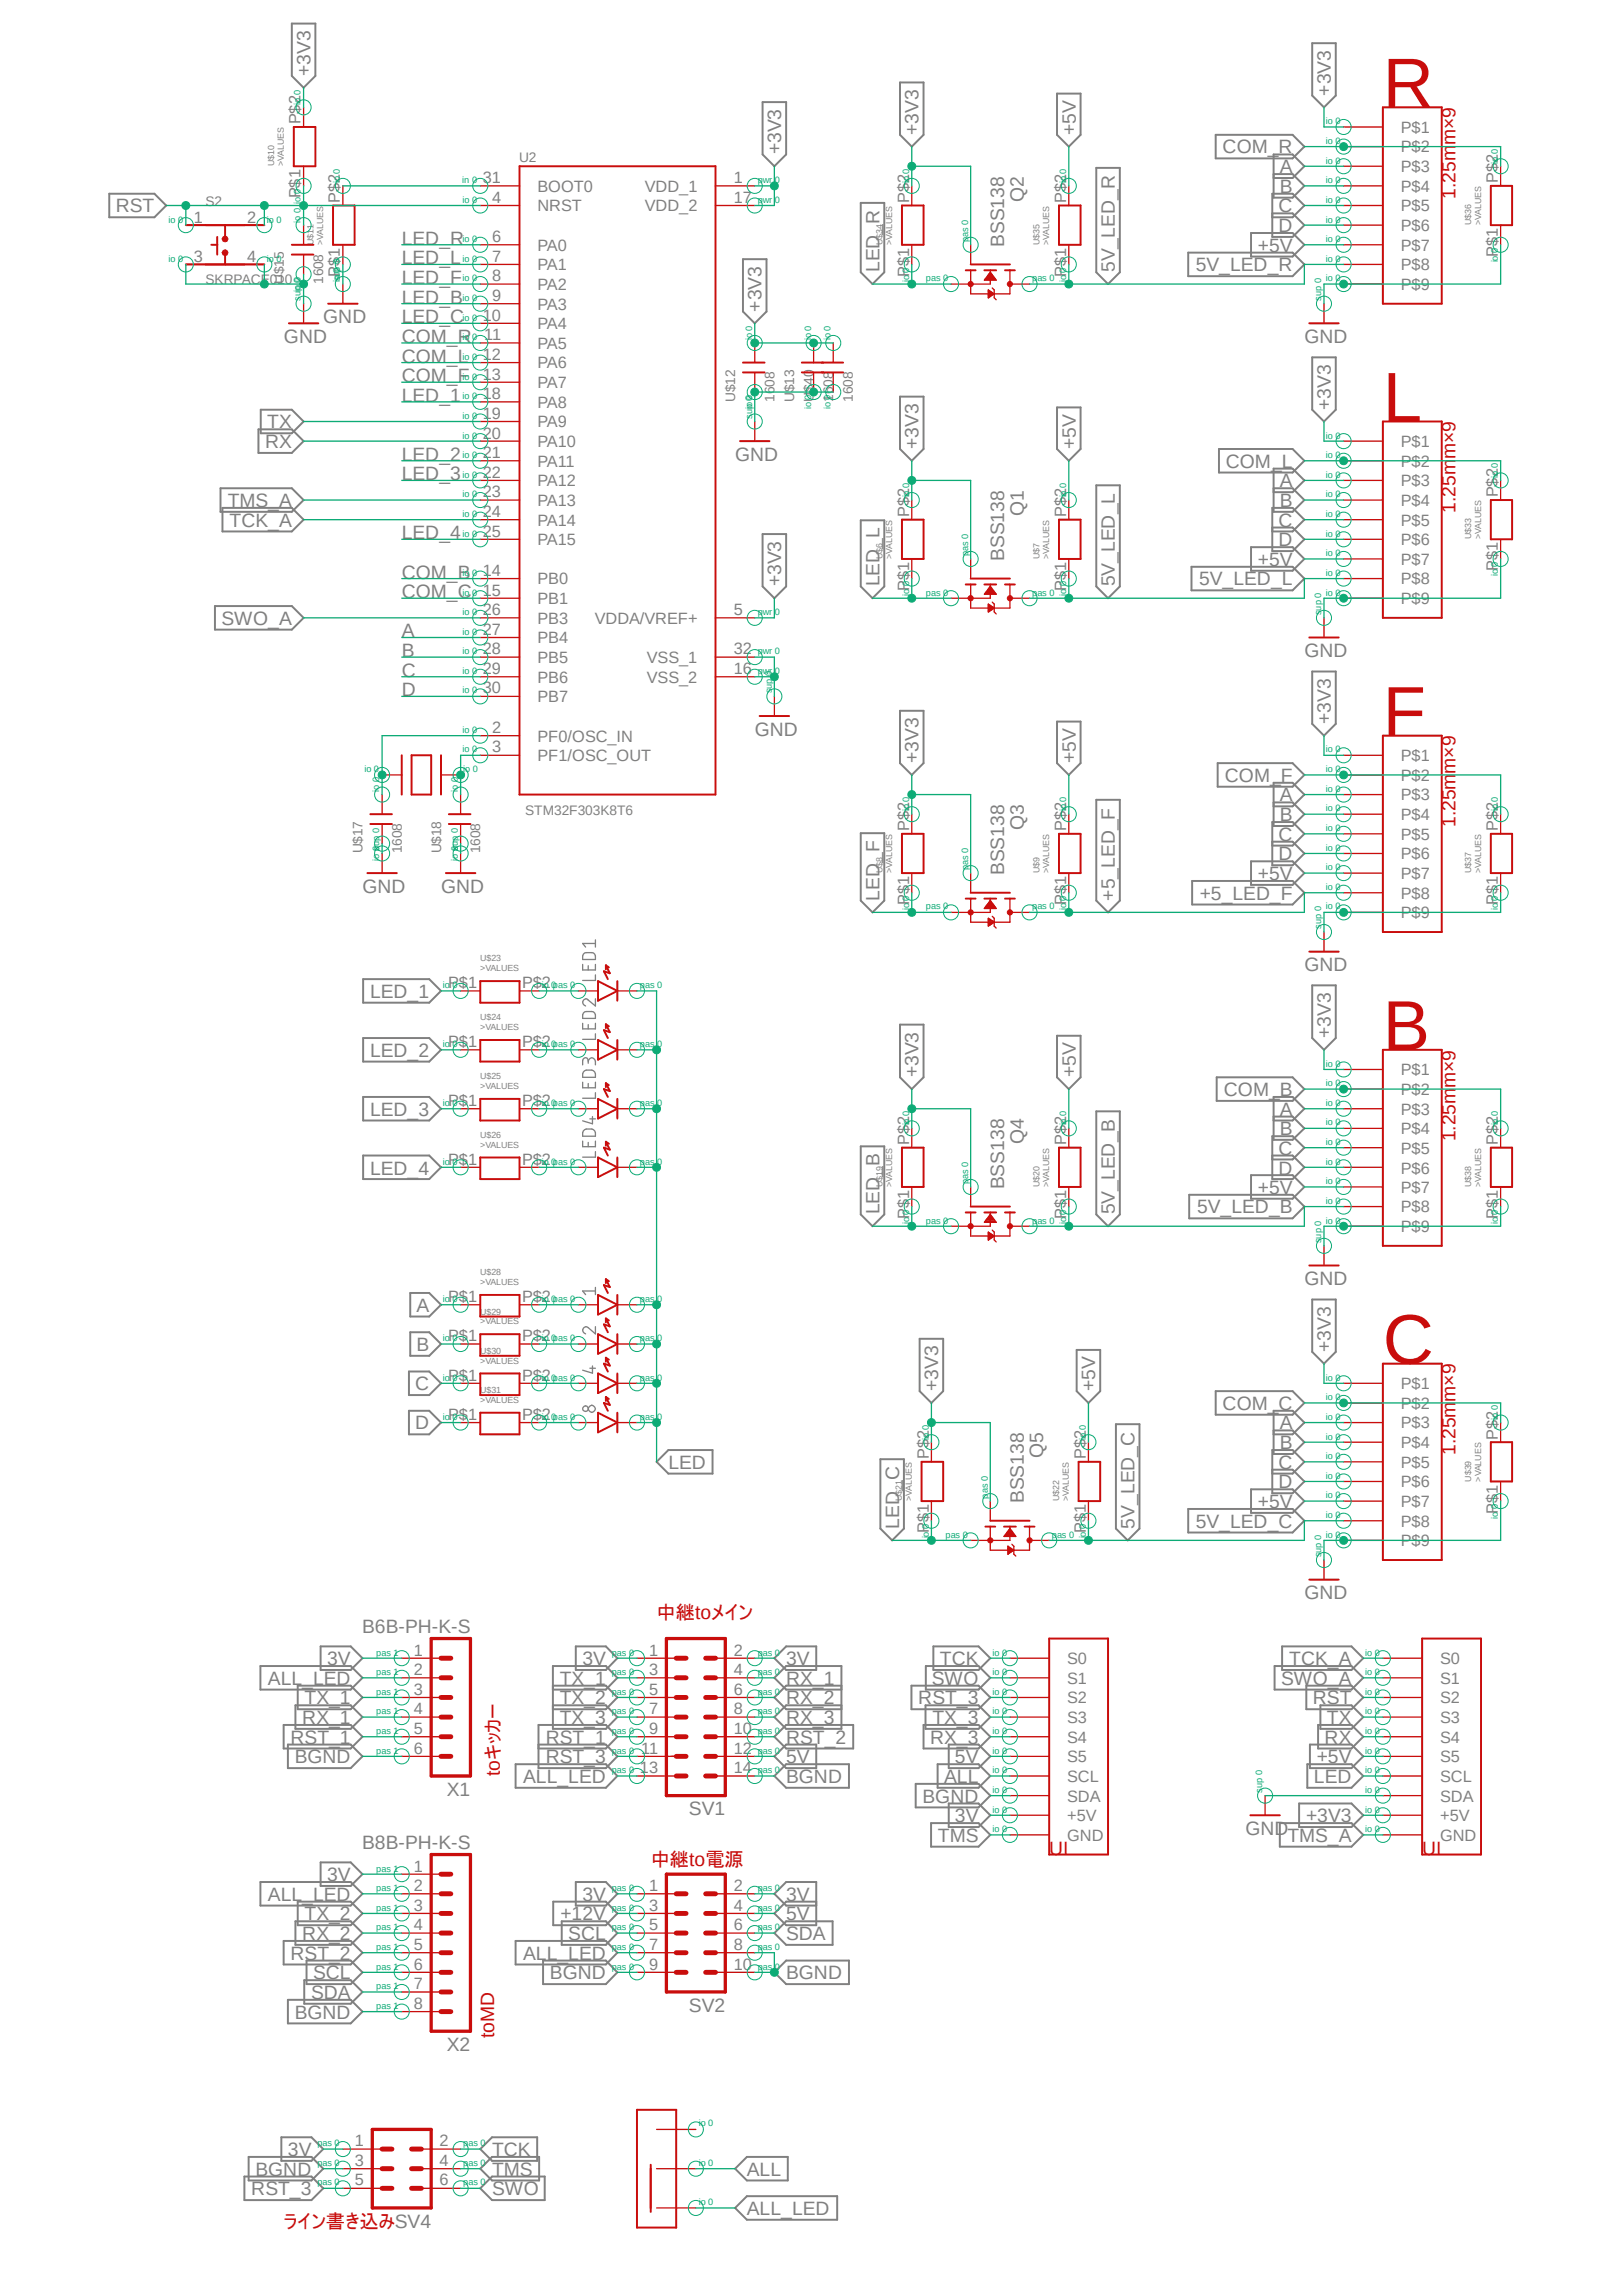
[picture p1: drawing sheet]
<svg xmlns="http://www.w3.org/2000/svg" width="210mm" height="297mm" viewBox="0 0 210 297" stroke-linecap="round" stroke-linejoin="round" font-family="sans-serif">
<defs><g id="words">
<g font-size="9.1" fill="#c90d0c">
<text x="178.9" y="13.9">R</text>
<text x="178.9" y="54.5">L</text>
<text x="178.9" y="95.2">F</text>
<text x="178.9" y="135.8">B</text>
<text x="178.9" y="176.4">C</text>
</g>
<g font-size="2.5" fill="#808080">
<text x="40.2" y="9.8" transform="rotate(-90 40.2 9.8)">+3V3</text>
<text x="118.9" y="17.4" transform="rotate(-90 118.9 17.4)">+3V3</text>
<text x="139.2" y="17.4" transform="rotate(-90 139.2 17.4)">+5V</text>
<text x="172.2" y="12.4" transform="rotate(-90 172.2 12.4)">+3V3</text>
<text x="101.1" y="20" transform="rotate(-90 101.1 20)">+3V3</text>
<text x="158.2" y="19.9">COM_R</text>
<text x="165.6" y="22.4">A</text>
<text x="15" y="27.5">RST</text>
<text x="132.5" y="26.1" transform="rotate(-90 132.5 26.1)">Q2</text>
<text x="165.4" y="27.5">C</text>
<text x="165.6" y="24.9">B</text>
<text x="52" y="31.7">LED_R</text>
<text x="52" y="34.2">LED_L</text>
<text x="113.8" y="35.2" transform="rotate(-90 113.8 35.2)">LED_R</text>
<text x="129.9" y="31.9" transform="rotate(-90 129.9 31.9)">BSS138</text>
<text x="144.3" y="35.2" transform="rotate(-90 144.3 35.2)">5V_LED_R</text>
<text x="154.7" y="35.1">5V_LED_R</text>
<text x="162.8" y="32.6">+5V</text>
<text x="165.4" y="30">D</text>
<text x="41.8" y="41.8">GND</text>
<text x="52" y="41.8">LED_C</text>
<text x="52" y="36.7">LED_F</text>
<text x="52" y="39.3">LED_B</text>
<text x="98.6" y="40.3" transform="rotate(-90 98.6 40.3)">+3V3</text>
<text x="36.7" y="44.4">GND</text>
<text x="52" y="44.4">COM_R</text>
<text x="52" y="46.9">COM_L</text>
<text x="168.8" y="44.4">GND</text>
<text x="52" y="49.4">COM_F</text>
<text x="52" y="52">LED_1</text>
<text x="172.2" y="53" transform="rotate(-90 172.2 53)">+3V3</text>
<text x="34.3" y="58">RX</text>
<text x="34.6" y="55.4">TX</text>
<text x="52" y="59.6">LED_2</text>
<text x="95.1" y="59.6">GND</text>
<text x="118.9" y="58.1" transform="rotate(-90 118.9 58.1)">+3V3</text>
<text x="139.2" y="58.1" transform="rotate(-90 139.2 58.1)">+5V</text>
<text x="29.5" y="65.6">TMS_A</text>
<text x="52" y="62.1">LED_3</text>
<text x="158.6" y="60.5">COM_L</text>
<text x="165.6" y="65.6">B</text>
<text x="165.6" y="63">A</text>
<text x="29.7" y="68.1">TCK_A</text>
<text x="52" y="69.8">LED_4</text>
<text x="132.5" y="66.8" transform="rotate(-90 132.5 66.8)">Q1</text>
<text x="165.4" y="70.7">D</text>
<text x="165.4" y="68.1">C</text>
<text x="52" y="77.4">COM_C</text>
<text x="52" y="74.8">COM_B</text>
<text x="101.1" y="75.9" transform="rotate(-90 101.1 75.9)">+3V3</text>
<text x="113.8" y="75.9" transform="rotate(-90 113.8 75.9)">LED_L</text>
<text x="129.9" y="72.6" transform="rotate(-90 129.9 72.6)">BSS138</text>
<text x="144.3" y="75.9" transform="rotate(-90 144.3 75.9)">5V_LED_L</text>
<text x="155.2" y="75.7">5V_LED_L</text>
<text x="162.8" y="73.2">+5V</text>
<text x="28.7" y="80.8">SWO_A</text>
<text x="52" y="82.5">A</text>
<text x="52" y="87.5">C</text>
<text x="52" y="85">B</text>
<text x="168.8" y="85">GND</text>
<text x="52" y="90.1">D</text>
<text x="97.7" y="95.2">GND</text>
<text x="172.2" y="93.6" transform="rotate(-90 172.2 93.6)">+3V3</text>
<text x="118.9" y="98.7" transform="rotate(-90 118.9 98.7)">+3V3</text>
<text x="139.2" y="98.7" transform="rotate(-90 139.2 98.7)">+5V</text>
<text x="158.5" y="101.1">COM_F</text>
<text x="132.5" y="107.4" transform="rotate(-90 132.5 107.4)">Q3</text>
<text x="165.6" y="106.2">B</text>
<text x="165.6" y="103.7">A</text>
<text x="129.9" y="113.2" transform="rotate(-90 129.9 113.2)">BSS138</text>
<text x="162.8" y="113.8">+5V</text>
<text x="165.4" y="111.3">D</text>
<text x="165.4" y="108.8">C</text>
<text x="46.9" y="115.5">GND</text>
<text x="57.1" y="115.5">GND</text>
<text x="113.8" y="116.5" transform="rotate(-90 113.8 116.5)">LED_F</text>
<text x="144.3" y="116.5" transform="rotate(-90 144.3 116.5)">+5_LED_F</text>
<text x="155.2" y="116.4">+5_LED_F</text>
<text x="168.8" y="125.6">GND</text>
<text x="47.9" y="129.1">LED_1</text>
<text x="47.9" y="136.7">LED_2</text>
<text x="172.2" y="134.3" transform="rotate(-90 172.2 134.3)">+3V3</text>
<text x="118.9" y="139.4" transform="rotate(-90 118.9 139.4)">+3V3</text>
<text x="139.2" y="139.4" transform="rotate(-90 139.2 139.4)">+5V</text>
<text x="158.4" y="141.8">COM_B</text>
<text x="47.9" y="144.3">LED_3</text>
<text x="132.5" y="148" transform="rotate(-90 132.5 148)">Q4</text>
<text x="165.4" y="149.4">C</text>
<text x="165.6" y="146.9">B</text>
<text x="165.6" y="144.3">A</text>
<text x="47.9" y="151.9">LED_4</text>
<text x="129.9" y="153.8" transform="rotate(-90 129.9 153.8)">BSS138</text>
<text x="162.8" y="154.5">+5V</text>
<text x="165.4" y="151.9">D</text>
<text x="113.8" y="157.1" transform="rotate(-90 113.8 157.1)">LED_B</text>
<text x="144.3" y="157.1" transform="rotate(-90 144.3 157.1)">5V_LED_B</text>
<text x="154.9" y="157">5V_LED_B</text>
<text x="168.8" y="166.2">GND</text>
<text x="53.9" y="169.7">A</text>
<text x="53.7" y="179.8">C</text>
<text x="53.9" y="174.8">B</text>
<text x="121.4" y="180" transform="rotate(-90 121.4 180)">+3V3</text>
<text x="141.7" y="180" transform="rotate(-90 141.7 180)">+5V</text>
<text x="172.2" y="174.9" transform="rotate(-90 172.2 174.9)">+3V3</text>
<text x="53.7" y="184.9">D</text>
<text x="158.2" y="182.4">COM_C</text>
<text x="165.6" y="184.9">A</text>
<text x="86.5" y="190">LED</text>
<text x="135" y="188.6" transform="rotate(-90 135 188.6)">Q5</text>
<text x="165.4" y="190">C</text>
<text x="165.6" y="187.5">B</text>
<text x="116.3" y="197.7" transform="rotate(-90 116.3 197.7)">LED_C</text>
<text x="132.5" y="194.4" transform="rotate(-90 132.5 194.4)">BSS138</text>
<text x="146.8" y="197.7" transform="rotate(-90 146.8 197.7)">5V_LED_C</text>
<text x="154.7" y="197.6">5V_LED_C</text>
<text x="162.8" y="195.1">+5V</text>
<text x="165.4" y="192.5">D</text>
<text x="168.8" y="206.9">GND</text>
<text x="42.3" y="215.4">3V</text>
<text x="46.9" y="211.2">B6B-PH-K-S</text>
<text x="75.4" y="215.4">3V</text>
<text x="101.7" y="215.4">3V</text>
<text x="121.6" y="215.4">TCK</text>
<text x="166.8" y="215.4">TCK_A</text>
<text x="34.7" y="217.9">ALL_LED</text>
<text x="39.4" y="220.5">TX_1</text>
<text x="72.4" y="217.9">TX_1</text>
<text x="72.4" y="220.5">TX_2</text>
<text x="101.7" y="220.5">RX_2</text>
<text x="101.7" y="217.9">RX_1</text>
<text x="118.8" y="220.5">RST_3</text>
<text x="120.6" y="217.9">SWO</text>
<text x="165.8" y="217.9">SWO_A</text>
<text x="169.9" y="220.5">RST</text>
<text x="37.6" y="225.6">RST_1</text>
<text x="39.1" y="223">RX_1</text>
<text x="70.6" y="225.6">RST_1</text>
<text x="72.4" y="223">TX_3</text>
<text x="101.7" y="223">RX_3</text>
<text x="101.7" y="225.6">RST_2</text>
<text x="120.4" y="225.6">RX_3</text>
<text x="120.7" y="223">TX_3</text>
<text x="171.4" y="225.6">RX</text>
<text x="171.7" y="223">TX</text>
<text x="38.1" y="228.1">BGND</text>
<text x="57.8" y="232.3">X1</text>
<text x="67.7" y="230.6">ALL_LED</text>
<text x="70.6" y="228.1">RST_3</text>
<text x="101.7" y="230.6">BGND</text>
<text x="101.7" y="228.1">5V</text>
<text x="119.4" y="233.2">BGND</text>
<text x="122.2" y="230.6">ALL</text>
<text x="123.6" y="228.1">5V</text>
<text x="170" y="230.6">LED</text>
<text x="170.4" y="228.1">+5V</text>
<text x="46.9" y="239.1">B8B-PH-K-S</text>
<text x="89.2" y="234.8">SV1</text>
<text x="121.4" y="238.3">TMS</text>
<text x="123.6" y="235.7">3V</text>
<text x="161.2" y="237.4">GND</text>
<text x="166.6" y="238.3">TMS_A</text>
<text x="169" y="235.7">+3V3</text>
<text x="34.7" y="245.9">ALL_LED</text>
<text x="42.3" y="243.3">3V</text>
<text x="75.4" y="245.9">3V</text>
<text x="101.7" y="245.9">3V</text>
<text x="39.1" y="251">RX_2</text>
<text x="39.4" y="248.4">TX_2</text>
<text x="72.5" y="248.4">+12V</text>
<text x="73.5" y="251">SCL</text>
<text x="101.7" y="251">SDA</text>
<text x="101.7" y="248.4">5V</text>
<text x="37.6" y="253.5">RST_2</text>
<text x="40.5" y="256">SCL</text>
<text x="67.7" y="253.5">ALL_LED</text>
<text x="71.2" y="256">BGND</text>
<text x="101.7" y="256">BGND</text>
<text x="38.1" y="261.1">BGND</text>
<text x="40.3" y="258.6">SDA</text>
<text x="89.2" y="260.2">SV2</text>
<text x="57.8" y="265.3">X2</text>
<text x="33.1" y="281.4">BGND</text>
<text x="37.3" y="278.9">3V</text>
<text x="63.7" y="278.9">TCK</text>
<text x="63.7" y="281.4">TMS</text>
<text x="96.6" y="281.4">ALL</text>
<text x="32.5" y="284">RST_3</text>
<text x="63.7" y="284">SWO</text>
<text x="96.6" y="286.5">ALL_LED</text>
</g>
<g font-size="2.5" fill="#c90d0c">
<text x="188.3" y="25.7" transform="rotate(-90 188.3 25.7)">1.25mm×9</text>
<text x="188.3" y="66.4" transform="rotate(-90 188.3 66.4)">1.25mm×9</text>
<text x="188.3" y="107" transform="rotate(-90 188.3 107)">1.25mm×9</text>
<text x="188.3" y="147.7" transform="rotate(-90 188.3 147.7)">1.25mm×9</text>
<text x="188.3" y="188.3" transform="rotate(-90 188.3 188.3)">1.25mm×9</text>
<text x="85" y="209.4">中継toメイン</text>
<text x="64.7" y="229.7" transform="rotate(-90 64.7 229.7)">toキッカー</text>
<text x="135.8" y="239.9">UI</text>
<text x="184" y="239.9">UI</text>
<text x="84.2" y="241.4">中継to電源</text>
<text x="63.9" y="263.7" transform="rotate(-90 63.9 263.7)">toMD</text>
<text x="36.7" y="288.2">ライン書き込みSV4</text>
</g>
<g font-size="2.1" fill="#808080">
<text x="38.9" y="16.1" transform="rotate(-90 38.9 16.1)">P$2</text>
<text x="181.3" y="17.2">P$1</text>
<text x="62.5" y="23.7">31</text>
<text x="95" y="23.7">1</text>
<text x="181.3" y="19.7">P$2</text>
<text x="181.3" y="22.3">P$3</text>
<text x="193.8" y="23.7" transform="rotate(-90 193.8 23.7)">P$2</text>
<text x="25.1" y="28.8">1</text>
<text x="32" y="28.8">2</text>
<text x="38.9" y="25.7" transform="rotate(-90 38.9 25.7)">P$1</text>
<text x="44" y="26.2" transform="rotate(-90 44 26.2)">P$2</text>
<text x="63.7" y="26.2">4</text>
<text x="69.6" y="27.3">NRST</text>
<text x="69.6" y="24.8">BOOT0</text>
<text x="83.4" y="27.3">VDD_2</text>
<text x="83.4" y="24.8">VDD_1</text>
<text x="95" y="26.2">17</text>
<text x="117.6" y="26.2" transform="rotate(-90 117.6 26.2)">P$2</text>
<text x="138" y="26.2" transform="rotate(-90 138 26.2)">P$2</text>
<text x="181.3" y="24.8">P$4</text>
<text x="181.3" y="27.3">P$5</text>
<text x="181.3" y="29.9">P$6</text>
<text x="25.1" y="33.9">3</text>
<text x="32" y="33.9">4</text>
<text x="44" y="35.8" transform="rotate(-90 44 35.8)">P$1</text>
<text x="63.7" y="31.3">6</text>
<text x="63.7" y="33.9">7</text>
<text x="69.6" y="32.4">PA0</text>
<text x="69.6" y="35">PA1</text>
<text x="117.6" y="35.8" transform="rotate(-90 117.6 35.8)">P$1</text>
<text x="138" y="35.8" transform="rotate(-90 138 35.8)">P$1</text>
<text x="181.3" y="32.4">P$7</text>
<text x="181.3" y="35">P$8</text>
<text x="193.8" y="33.3" transform="rotate(-90 193.8 33.3)">P$1</text>
<text x="62.5" y="41.5">10</text>
<text x="63.7" y="36.4">8</text>
<text x="63.7" y="38.9">9</text>
<text x="69.6" y="37.5">PA2</text>
<text x="69.6" y="40">PA3</text>
<text x="181.3" y="37.5">P$9</text>
<text x="62.5" y="46.6">12</text>
<text x="62.7" y="44">11</text>
<text x="69.6" y="42.6">PA4</text>
<text x="69.6" y="45.1">PA5</text>
<text x="69.6" y="47.7">PA6</text>
<text x="62.5" y="49.1">13</text>
<text x="62.5" y="51.6">18</text>
<text x="69.6" y="50.2">PA7</text>
<text x="69.6" y="52.7">PA8</text>
<text x="62.5" y="54.2">19</text>
<text x="62.5" y="56.7">20</text>
<text x="62.5" y="59.3">21</text>
<text x="69.6" y="55.3">PA9</text>
<text x="69.6" y="57.8">PA10</text>
<text x="181.3" y="57.8">P$1</text>
<text x="62.5" y="61.8">22</text>
<text x="62.5" y="64.3">23</text>
<text x="69.6" y="60.4">PA11</text>
<text x="69.6" y="62.9">PA12</text>
<text x="69.6" y="65.4">PA13</text>
<text x="181.3" y="60.4">P$2</text>
<text x="181.3" y="62.9">P$3</text>
<text x="181.3" y="65.4">P$4</text>
<text x="193.8" y="64.3" transform="rotate(-90 193.8 64.3)">P$2</text>
<text x="62.5" y="66.9">24</text>
<text x="62.5" y="69.4">25</text>
<text x="69.6" y="68">PA14</text>
<text x="69.6" y="70.5">PA15</text>
<text x="117.6" y="66.9" transform="rotate(-90 117.6 66.9)">P$2</text>
<text x="138" y="66.9" transform="rotate(-90 138 66.9)">P$2</text>
<text x="181.3" y="68">P$5</text>
<text x="181.3" y="70.5">P$6</text>
<text x="62.5" y="74.5">14</text>
<text x="62.5" y="77">15</text>
<text x="69.6" y="75.6">PB0</text>
<text x="117.6" y="76.4" transform="rotate(-90 117.6 76.4)">P$1</text>
<text x="138" y="76.4" transform="rotate(-90 138 76.4)">P$1</text>
<text x="181.3" y="73.1">P$7</text>
<text x="181.3" y="75.6">P$8</text>
<text x="193.8" y="73.9" transform="rotate(-90 193.8 73.9)">P$1</text>
<text x="62.5" y="79.6">26</text>
<text x="62.5" y="82.1">27</text>
<text x="69.6" y="78.1">PB1</text>
<text x="69.6" y="80.7">PB3</text>
<text x="69.6" y="83.2">PB4</text>
<text x="77" y="80.7">VDDA/VREF+</text>
<text x="95" y="79.6">5</text>
<text x="181.3" y="78.1">P$9</text>
<text x="62.5" y="84.6">28</text>
<text x="62.5" y="87.2">29</text>
<text x="62.5" y="89.7">30</text>
<text x="69.6" y="85.8">PB5</text>
<text x="69.6" y="88.3">PB6</text>
<text x="83.7" y="88.3">VSS_2</text>
<text x="83.7" y="85.8">VSS_1</text>
<text x="95" y="87.2">16</text>
<text x="95" y="84.6">32</text>
<text x="63.7" y="94.8">2</text>
<text x="69.6" y="90.8">PB7</text>
<text x="69.6" y="95.9">PF0/OSC_IN</text>
<text x="63.7" y="97.3">3</text>
<text x="69.6" y="98.5">PF1/OSC_OUT</text>
<text x="181.3" y="98.5">P$1</text>
<text x="181.3" y="101">P$2</text>
<text x="117.6" y="107.5" transform="rotate(-90 117.6 107.5)">P$2</text>
<text x="138" y="107.5" transform="rotate(-90 138 107.5)">P$2</text>
<text x="181.3" y="103.5">P$3</text>
<text x="181.3" y="106.1">P$4</text>
<text x="193.8" y="107.5" transform="rotate(-90 193.8 107.5)">P$2</text>
<text x="181.3" y="108.6">P$5</text>
<text x="181.3" y="111.2">P$6</text>
<text x="181.3" y="113.7">P$7</text>
<text x="117.6" y="117.1" transform="rotate(-90 117.6 117.1)">P$1</text>
<text x="138" y="117.1" transform="rotate(-90 138 117.1)">P$1</text>
<text x="181.3" y="116.2">P$8</text>
<text x="181.3" y="118.8">P$9</text>
<text x="193.8" y="117.1" transform="rotate(-90 193.8 117.1)">P$1</text>
<text x="58" y="127.8">P$1</text>
<text x="67.6" y="127.8">P$2</text>
<text x="58" y="135.4">P$1</text>
<text x="67.6" y="135.4">P$2</text>
<text x="58" y="143">P$1</text>
<text x="67.6" y="143">P$2</text>
<text x="181.3" y="139.1">P$1</text>
<text x="181.3" y="141.6">P$2</text>
<text x="117.6" y="148.1" transform="rotate(-90 117.6 148.1)">P$2</text>
<text x="138" y="148.1" transform="rotate(-90 138 148.1)">P$2</text>
<text x="181.3" y="144.2">P$3</text>
<text x="181.3" y="146.7">P$4</text>
<text x="181.3" y="149.3">P$5</text>
<text x="193.8" y="148.1" transform="rotate(-90 193.8 148.1)">P$2</text>
<text x="58" y="150.7">P$1</text>
<text x="67.6" y="150.7">P$2</text>
<text x="181.3" y="151.8">P$6</text>
<text x="181.3" y="154.3">P$7</text>
<text x="117.6" y="157.7" transform="rotate(-90 117.6 157.7)">P$1</text>
<text x="138" y="157.7" transform="rotate(-90 138 157.7)">P$1</text>
<text x="181.3" y="156.8">P$8</text>
<text x="181.3" y="159.4">P$9</text>
<text x="193.8" y="157.7" transform="rotate(-90 193.8 157.7)">P$1</text>
<text x="58" y="168.4">P$1</text>
<text x="58" y="173.5">P$1</text>
<text x="67.6" y="168.4">P$2</text>
<text x="67.6" y="173.5">P$2</text>
<text x="58" y="178.6">P$1</text>
<text x="67.6" y="178.6">P$2</text>
<text x="181.3" y="179.7">P$1</text>
<text x="58" y="183.7">P$1</text>
<text x="67.6" y="183.7">P$2</text>
<text x="181.3" y="182.2">P$2</text>
<text x="181.3" y="184.8">P$3</text>
<text x="120.2" y="188.8" transform="rotate(-90 120.2 188.8)">P$2</text>
<text x="140.5" y="188.8" transform="rotate(-90 140.5 188.8)">P$2</text>
<text x="181.3" y="187.3">P$4</text>
<text x="181.3" y="189.9">P$5</text>
<text x="193.8" y="186.2" transform="rotate(-90 193.8 186.2)">P$2</text>
<text x="181.3" y="192.4">P$6</text>
<text x="181.3" y="194.9">P$7</text>
<text x="181.3" y="197.5">P$8</text>
<text x="193.8" y="195.8" transform="rotate(-90 193.8 195.8)">P$1</text>
<text x="120.2" y="198.3" transform="rotate(-90 120.2 198.3)">P$1</text>
<text x="140.5" y="198.3" transform="rotate(-90 140.5 198.3)">P$1</text>
<text x="181.3" y="200">P$9</text>
<text x="53.6" y="214.2">1</text>
<text x="84" y="214.2">1</text>
<text x="95" y="214.2">2</text>
<text x="138.1" y="215.3">S0</text>
<text x="186.4" y="215.3">S0</text>
<text x="53.6" y="216.7">2</text>
<text x="53.6" y="219.2">3</text>
<text x="53.6" y="221.8">4</text>
<text x="84" y="216.7">3</text>
<text x="84" y="219.2">5</text>
<text x="84" y="221.8">7</text>
<text x="95" y="216.7">4</text>
<text x="95" y="219.2">6</text>
<text x="95" y="221.8">8</text>
<text x="138.1" y="217.8">S1</text>
<text x="138.1" y="220.3">S2</text>
<text x="186.4" y="217.8">S1</text>
<text x="186.4" y="220.3">S2</text>
<text x="53.6" y="224.3">5</text>
<text x="53.6" y="226.9">6</text>
<text x="83" y="226.9">11</text>
<text x="84" y="224.3">9</text>
<text x="95" y="226.9">12</text>
<text x="95" y="224.3">10</text>
<text x="138.1" y="222.9">S3</text>
<text x="138.1" y="225.4">S4</text>
<text x="138.1" y="228">S5</text>
<text x="186.4" y="222.9">S3</text>
<text x="186.4" y="225.4">S4</text>
<text x="186.4" y="228">S5</text>
<text x="82.8" y="229.4">13</text>
<text x="95" y="229.4">14</text>
<text x="138.1" y="230.5">SCL</text>
<text x="138.1" y="233">SDA</text>
<text x="186.4" y="230.5">SCL</text>
<text x="186.4" y="233">SDA</text>
<text x="138.1" y="235.6">+5V</text>
<text x="138.1" y="238.1">GND</text>
<text x="186.4" y="235.6">+5V</text>
<text x="186.4" y="238.1">GND</text>
<text x="53.6" y="242.1">1</text>
<text x="53.6" y="244.6">2</text>
<text x="84" y="244.6">1</text>
<text x="95" y="244.6">2</text>
<text x="53.6" y="247.2">3</text>
<text x="53.6" y="249.7">4</text>
<text x="84" y="247.2">3</text>
<text x="84" y="249.7">5</text>
<text x="95" y="247.2">4</text>
<text x="95" y="249.7">6</text>
<text x="53.6" y="252.3">5</text>
<text x="53.6" y="254.8">6</text>
<text x="53.6" y="257.3">7</text>
<text x="84" y="252.3">7</text>
<text x="84" y="254.8">9</text>
<text x="95" y="252.3">8</text>
<text x="95" y="254.8">10</text>
<text x="53.6" y="259.9">8</text>
<text x="45.9" y="277.6">1</text>
<text x="45.9" y="280.2">3</text>
<text x="56.9" y="277.6">2</text>
<text x="56.9" y="280.2">4</text>
<text x="45.9" y="282.7">5</text>
<text x="56.9" y="282.7">6</text>
</g>
<g font-size="1.8" fill="#808080">
<text x="67.2" y="21">U2</text>
<text x="26.6" y="26.6">S2</text>
<text x="26.6" y="36.7">SKRPACE010</text>
<text x="36.7" y="36.7" transform="rotate(-90 36.7 36.7)">U$15</text>
<text x="41.8" y="36.7" transform="rotate(-90 41.8 36.7)">1608</text>
<text x="95.1" y="52" transform="rotate(-90 95.1 52)">U$12</text>
<text x="100.2" y="52" transform="rotate(-90 100.2 52)">1608</text>
<text x="102.7" y="52" transform="rotate(-90 102.7 52)">U$13</text>
<text x="105.3" y="52" transform="rotate(-90 105.3 52)">U$40</text>
<text x="107.8" y="52" transform="rotate(-90 107.8 52)">1608</text>
<text x="110.4" y="52" transform="rotate(-90 110.4 52)">1608</text>
<text x="67.9" y="105.4">STM32F303K8T6</text>
<text x="46.9" y="110.4" transform="rotate(-90 46.9 110.4)">U$17</text>
<text x="52" y="110.4" transform="rotate(-90 52 110.4)">1608</text>
<text x="57.1" y="110.4" transform="rotate(-90 57.1 110.4)">U$18</text>
<text x="62.1" y="110.4" transform="rotate(-90 62.1 110.4)">1608</text>
</g>
<g font-size="1.2" fill="#0dab76">
<text x="38.9" y="13.5" transform="rotate(-90 38.9 13.5)">io 0</text>
<text x="171.6" y="16.1">io 0</text>
<text x="44" y="23.7" transform="rotate(-90 44 23.7)">io 0</text>
<text x="59.8" y="23.7">in 0</text>
<text x="98" y="23.7">pwr 0</text>
<text x="117.6" y="23.7" transform="rotate(-90 117.6 23.7)">io 0</text>
<text x="138" y="23.7" transform="rotate(-90 138 23.7)">io 0</text>
<text x="171.6" y="18.6">io 0</text>
<text x="171.6" y="21.2">io 0</text>
<text x="171.6" y="23.7">io 0</text>
<text x="193.8" y="21.2" transform="rotate(-90 193.8 21.2)">io 0</text>
<text x="21.8" y="28.8">io 0</text>
<text x="34.5" y="28.8">io 0</text>
<text x="38.9" y="28.8" transform="rotate(-90 38.9 28.8)">io 0</text>
<text x="38.9" y="26.3" transform="rotate(-90 38.9 26.3)">io 0</text>
<text x="59.9" y="26.2">io 0</text>
<text x="98" y="26.2">pwr 0</text>
<text x="171.6" y="26.2">io 0</text>
<text x="171.6" y="28.8">io 0</text>
<text x="21.8" y="33.9">io 0</text>
<text x="34.5" y="33.9">io 0</text>
<text x="59.9" y="31.3">io 0</text>
<text x="59.9" y="33.9">io 0</text>
<text x="125.3" y="31.3" transform="rotate(-90 125.3 31.3)">pas 0</text>
<text x="171.6" y="31.3">io 0</text>
<text x="171.6" y="33.9">io 0</text>
<text x="193.8" y="34" transform="rotate(-90 193.8 34)">io 0</text>
<text x="38.9" y="38.9" transform="rotate(-90 38.9 38.9)">sup 0</text>
<text x="38.9" y="37.8" transform="rotate(-90 38.9 37.8)">io 0</text>
<text x="44" y="36.5" transform="rotate(-90 44 36.5)">io 0</text>
<text x="44" y="36.4" transform="rotate(-90 44 36.4)">sup 0</text>
<text x="59.9" y="36.4">io 0</text>
<text x="59.9" y="38.9">io 0</text>
<text x="59.9" y="41.5">io 0</text>
<text x="117.6" y="36.5" transform="rotate(-90 117.6 36.5)">io 0</text>
<text x="119.8" y="36.4">pas 0</text>
<text x="133.6" y="36.4">pas 0</text>
<text x="138" y="36.5" transform="rotate(-90 138 36.5)">io 0</text>
<text x="170.9" y="38.9" transform="rotate(-90 170.9 38.9)">sup 0</text>
<text x="171.6" y="36.4">io 0</text>
<text x="59.9" y="44">io 0</text>
<text x="59.9" y="46.6">io 0</text>
<text x="97.3" y="44" transform="rotate(-90 97.3 44)">io 0</text>
<text x="104.9" y="44" transform="rotate(-90 104.9 44)">io 0</text>
<text x="107.5" y="44" transform="rotate(-90 107.5 44)">io 0</text>
<text x="59.9" y="49.1">io 0</text>
<text x="59.9" y="51.6">io 0</text>
<text x="97.3" y="53" transform="rotate(-90 97.3 53)">io 0</text>
<text x="104.9" y="53" transform="rotate(-90 104.9 53)">io 0</text>
<text x="107.5" y="53" transform="rotate(-90 107.5 53)">io 0</text>
<text x="59.9" y="54.2">io 0</text>
<text x="59.9" y="56.7">io 0</text>
<text x="59.9" y="59.3">io 0</text>
<text x="97.3" y="54.2" transform="rotate(-90 97.3 54.2)">sup 0</text>
<text x="171.6" y="56.7">io 0</text>
<text x="171.6" y="59.3">io 0</text>
<text x="59.9" y="61.8">io 0</text>
<text x="59.9" y="64.3">io 0</text>
<text x="117.6" y="64.3" transform="rotate(-90 117.6 64.3)">io 0</text>
<text x="138" y="64.3" transform="rotate(-90 138 64.3)">io 0</text>
<text x="171.6" y="61.8">io 0</text>
<text x="171.6" y="64.3">io 0</text>
<text x="193.8" y="61.8" transform="rotate(-90 193.8 61.8)">io 0</text>
<text x="59.9" y="66.9">io 0</text>
<text x="59.9" y="69.4">io 0</text>
<text x="125.3" y="72" transform="rotate(-90 125.3 72)">pas 0</text>
<text x="171.6" y="66.9">io 0</text>
<text x="171.6" y="69.4">io 0</text>
<text x="171.6" y="72">io 0</text>
<text x="59.9" y="74.5">io 0</text>
<text x="59.9" y="77">io 0</text>
<text x="117.6" y="77.1" transform="rotate(-90 117.6 77.1)">io 0</text>
<text x="119.8" y="77">pas 0</text>
<text x="133.6" y="77">pas 0</text>
<text x="138" y="77.1" transform="rotate(-90 138 77.1)">io 0</text>
<text x="171.6" y="74.5">io 0</text>
<text x="171.6" y="77">io 0</text>
<text x="193.8" y="74.5" transform="rotate(-90 193.8 74.5)">io 0</text>
<text x="59.9" y="79.6">io 0</text>
<text x="59.9" y="82.1">io 0</text>
<text x="98" y="79.6">pwr 0</text>
<text x="170.9" y="79.6" transform="rotate(-90 170.9 79.6)">sup 0</text>
<text x="59.9" y="84.6">io 0</text>
<text x="59.9" y="87.2">io 0</text>
<text x="59.9" y="89.7">io 0</text>
<text x="98" y="87.2">pwr 0</text>
<text x="98" y="84.6">pwr 0</text>
<text x="99.9" y="89.7" transform="rotate(-90 99.9 89.7)">sup 0</text>
<text x="59.9" y="94.8">io 0</text>
<text x="47.2" y="99.9">io 0</text>
<text x="59.9" y="97.3">io 0</text>
<text x="59.9" y="99.9">io 0</text>
<text x="171.6" y="97.3">io 0</text>
<text x="171.6" y="99.9">io 0</text>
<text x="49.1" y="102.4" transform="rotate(-90 49.1 102.4)">io 0</text>
<text x="59.2" y="102.4" transform="rotate(-90 59.2 102.4)">io 0</text>
<text x="117.6" y="104.9" transform="rotate(-90 117.6 104.9)">io 0</text>
<text x="138" y="104.9" transform="rotate(-90 138 104.9)">io 0</text>
<text x="171.6" y="102.4">io 0</text>
<text x="171.6" y="104.9">io 0</text>
<text x="171.6" y="107.5">io 0</text>
<text x="193.8" y="104.9" transform="rotate(-90 193.8 104.9)">io 0</text>
<text x="49.1" y="111.4" transform="rotate(-90 49.1 111.4)">io 0</text>
<text x="49.1" y="110" transform="rotate(-90 49.1 110)">sup 0</text>
<text x="59.2" y="111.4" transform="rotate(-90 59.2 111.4)">io 0</text>
<text x="59.2" y="110" transform="rotate(-90 59.2 110)">sup 0</text>
<text x="125.3" y="112.6" transform="rotate(-90 125.3 112.6)">pas 0</text>
<text x="171.6" y="110">io 0</text>
<text x="171.6" y="112.6">io 0</text>
<text x="117.6" y="117.7" transform="rotate(-90 117.6 117.7)">io 0</text>
<text x="119.8" y="117.6">pas 0</text>
<text x="133.6" y="117.6">pas 0</text>
<text x="138" y="117.7" transform="rotate(-90 138 117.7)">io 0</text>
<text x="171.6" y="115.1">io 0</text>
<text x="171.6" y="117.6">io 0</text>
<text x="193.8" y="117.7" transform="rotate(-90 193.8 117.7)">io 0</text>
<text x="170.9" y="120.2" transform="rotate(-90 170.9 120.2)">sup 0</text>
<text x="57.3" y="127.8">io 0</text>
<text x="70.1" y="127.8">io 0pas 0</text>
<text x="82.8" y="127.8">pas 0</text>
<text x="57.3" y="135.4">io 0</text>
<text x="70.1" y="135.4">io 0pas 0</text>
<text x="82.8" y="135.4">pas 0</text>
<text x="171.6" y="138">io 0</text>
<text x="57.3" y="143">io 0</text>
<text x="70.1" y="143">io 0pas 0</text>
<text x="82.8" y="143">pas 0</text>
<text x="171.6" y="140.5">io 0</text>
<text x="171.6" y="143">io 0</text>
<text x="117.6" y="145.6" transform="rotate(-90 117.6 145.6)">io 0</text>
<text x="138" y="145.6" transform="rotate(-90 138 145.6)">io 0</text>
<text x="171.6" y="145.6">io 0</text>
<text x="171.6" y="148.1">io 0</text>
<text x="193.8" y="145.6" transform="rotate(-90 193.8 145.6)">io 0</text>
<text x="57.3" y="150.7">io 0</text>
<text x="70.1" y="150.7">io 0pas 0</text>
<text x="82.8" y="150.7">pas 0</text>
<text x="125.3" y="153.2" transform="rotate(-90 125.3 153.2)">pas 0</text>
<text x="171.6" y="150.7">io 0</text>
<text x="171.6" y="153.2">io 0</text>
<text x="171.6" y="155.7">io 0</text>
<text x="117.6" y="158.4" transform="rotate(-90 117.6 158.4)">io 0</text>
<text x="119.8" y="158.3">pas 0</text>
<text x="133.6" y="158.3">pas 0</text>
<text x="138" y="158.4" transform="rotate(-90 138 158.4)">io 0</text>
<text x="170.9" y="160.8" transform="rotate(-90 170.9 160.8)">sup 0</text>
<text x="171.6" y="158.3">io 0</text>
<text x="193.8" y="158.4" transform="rotate(-90 193.8 158.4)">io 0</text>
<text x="57.3" y="168.4">io 0</text>
<text x="57.3" y="173.5">io 0</text>
<text x="70.1" y="168.4">io 0pas 0</text>
<text x="70.1" y="173.5">io 0pas 0</text>
<text x="82.8" y="168.4">pas 0</text>
<text x="82.8" y="173.5">pas 0</text>
<text x="57.3" y="178.6">io 0</text>
<text x="70.1" y="178.6">io 0pas 0</text>
<text x="82.8" y="178.6">pas 0</text>
<text x="171.6" y="178.6">io 0</text>
<text x="57.3" y="183.7">io 0</text>
<text x="70.1" y="183.7">io 0pas 0</text>
<text x="82.8" y="183.7">pas 0</text>
<text x="171.6" y="181.1">io 0</text>
<text x="171.6" y="183.7">io 0</text>
<text x="193.8" y="183.7" transform="rotate(-90 193.8 183.7)">io 0</text>
<text x="120.2" y="186.2" transform="rotate(-90 120.2 186.2)">io 0</text>
<text x="140.5" y="186.2" transform="rotate(-90 140.5 186.2)">io 0</text>
<text x="171.6" y="186.2">io 0</text>
<text x="171.6" y="188.8">io 0</text>
<text x="171.6" y="191.3">io 0</text>
<text x="127.8" y="193.8" transform="rotate(-90 127.8 193.8)">pas 0</text>
<text x="171.6" y="193.8">io 0</text>
<text x="171.6" y="196.4">io 0</text>
<text x="193.8" y="196.5" transform="rotate(-90 193.8 196.5)">io 0</text>
<text x="120.2" y="199" transform="rotate(-90 120.2 199)">io 0</text>
<text x="122.3" y="198.9">pas 0</text>
<text x="136.1" y="198.9">pas 0</text>
<text x="140.5" y="199" transform="rotate(-90 140.5 199)">io 0</text>
<text x="170.9" y="201.5" transform="rotate(-90 170.9 201.5)">sup 0</text>
<text x="171.6" y="198.9">io 0</text>
<text x="48.7" y="214.2">pas 1</text>
<text x="79.2" y="214.2">pas 0</text>
<text x="98" y="214.2">pas 0</text>
<text x="128.4" y="214.2">io 0</text>
<text x="176.7" y="214.2">io 0</text>
<text x="48.7" y="216.7">pas 1</text>
<text x="48.7" y="219.2">pas 1</text>
<text x="48.7" y="221.8">pas 1</text>
<text x="79.2" y="216.7">pas 0</text>
<text x="79.2" y="219.2">pas 0</text>
<text x="79.2" y="221.8">pas 0</text>
<text x="98" y="216.7">pas 0</text>
<text x="98" y="219.2">pas 0</text>
<text x="98" y="221.8">pas 0</text>
<text x="128.4" y="216.7">io 0</text>
<text x="128.4" y="219.2">io 0</text>
<text x="128.4" y="221.8">io 0</text>
<text x="176.7" y="216.7">io 0</text>
<text x="176.7" y="219.2">io 0</text>
<text x="176.7" y="221.8">io 0</text>
<text x="48.7" y="224.3">pas 1</text>
<text x="48.7" y="226.9">pas 1</text>
<text x="79.2" y="224.3">pas 0</text>
<text x="79.2" y="226.9">pas 0</text>
<text x="98" y="226.9">pas 0</text>
<text x="98" y="224.3">pas 0</text>
<text x="128.4" y="224.3">io 0</text>
<text x="128.4" y="226.9">io 0</text>
<text x="176.7" y="224.3">io 0</text>
<text x="176.7" y="226.9">io 0</text>
<text x="79.2" y="229.4">pas 0</text>
<text x="98" y="229.4">pas 0</text>
<text x="128.4" y="229.4">io 0</text>
<text x="128.4" y="231.9">io 0</text>
<text x="163.3" y="231.9" transform="rotate(-90 163.3 231.9)">sup 0</text>
<text x="176.7" y="229.4">io 0</text>
<text x="176.7" y="231.9">io 0</text>
<text x="128.4" y="234.5">io 0</text>
<text x="128.4" y="237">io 0</text>
<text x="176.7" y="234.5">io 0</text>
<text x="176.7" y="237">io 0</text>
<text x="48.7" y="242.1">pas 1</text>
<text x="48.7" y="244.6">pas 1</text>
<text x="79.2" y="244.6">pas 0</text>
<text x="98" y="244.6">pas 0</text>
<text x="48.7" y="247.2">pas 1</text>
<text x="48.7" y="249.7">pas 1</text>
<text x="79.2" y="247.2">pas 0</text>
<text x="79.2" y="249.7">pas 0</text>
<text x="98" y="247.2">pas 0</text>
<text x="98" y="249.7">pas 0</text>
<text x="48.7" y="252.3">pas 1</text>
<text x="48.7" y="254.8">pas 1</text>
<text x="48.7" y="257.3">pas 1</text>
<text x="79.2" y="252.3">pas 0</text>
<text x="79.2" y="254.8">pas 0</text>
<text x="98" y="252.3">pas 0</text>
<text x="98" y="254.8">pas 0</text>
<text x="48.7" y="259.9">pas 1</text>
<text x="90.4" y="275.1">io 0</text>
<text x="41.1" y="277.6">pas 0</text>
<text x="41.1" y="280.2">pas 0</text>
<text x="59.9" y="277.6">pas 0</text>
<text x="59.9" y="280.2">pas 0</text>
<text x="90.4" y="280.2">io 0</text>
<text x="41.1" y="282.7">pas 0</text>
<text x="59.9" y="282.7">pas 0</text>
<text x="90.4" y="285.2">io 0</text>
</g>
<g font-size="1.1" fill="#808080">
<text x="35.5" y="21.5" transform="rotate(-90 35.5 21.5)">U$10</text>
<text x="36.7" y="21.5" transform="rotate(-90 36.7 21.5)">&gt;VALUES</text>
<text x="190.4" y="29.1" transform="rotate(-90 190.4 29.1)">U$36</text>
<text x="191.6" y="29.1" transform="rotate(-90 191.6 29.1)">&gt;VALUES</text>
<text x="40.6" y="31.7" transform="rotate(-90 40.6 31.7)">U$11</text>
<text x="41.8" y="31.7" transform="rotate(-90 41.8 31.7)">&gt;VALUES</text>
<text x="114.2" y="31.7" transform="rotate(-90 114.2 31.7)">U$34</text>
<text x="115.4" y="31.7" transform="rotate(-90 115.4 31.7)">&gt;VALUES</text>
<text x="134.5" y="31.7" transform="rotate(-90 134.5 31.7)">U$35</text>
<text x="135.8" y="31.7" transform="rotate(-90 135.8 31.7)">&gt;VALUES</text>
<text x="190.4" y="69.8" transform="rotate(-90 190.4 69.8)">U$33</text>
<text x="191.6" y="69.8" transform="rotate(-90 191.6 69.8)">&gt;VALUES</text>
<text x="114.2" y="72.3" transform="rotate(-90 114.2 72.3)">U$6</text>
<text x="115.4" y="72.3" transform="rotate(-90 115.4 72.3)">&gt;VALUES</text>
<text x="134.5" y="72.3" transform="rotate(-90 134.5 72.3)">U$7</text>
<text x="135.8" y="72.3" transform="rotate(-90 135.8 72.3)">&gt;VALUES</text>
<text x="114.2" y="112.9" transform="rotate(-90 114.2 112.9)">U$8</text>
<text x="115.4" y="112.9" transform="rotate(-90 115.4 112.9)">&gt;VALUES</text>
<text x="134.5" y="112.9" transform="rotate(-90 134.5 112.9)">U$9</text>
<text x="135.8" y="112.9" transform="rotate(-90 135.8 112.9)">&gt;VALUES</text>
<text x="190.4" y="112.9" transform="rotate(-90 190.4 112.9)">U$37</text>
<text x="191.6" y="112.9" transform="rotate(-90 191.6 112.9)">&gt;VALUES</text>
<text x="62.1" y="125.6">&gt;VALUES</text>
<text x="62.1" y="124.4">U$23</text>
<text x="62.1" y="132">U$24</text>
<text x="62.1" y="133.3">&gt;VALUES</text>
<text x="62.1" y="140.9">&gt;VALUES</text>
<text x="62.1" y="139.6">U$25</text>
<text x="62.1" y="148.5">&gt;VALUES</text>
<text x="62.1" y="147.2">U$26</text>
<text x="114.2" y="153.5" transform="rotate(-90 114.2 153.5)">U$19</text>
<text x="115.4" y="153.5" transform="rotate(-90 115.4 153.5)">&gt;VALUES</text>
<text x="134.5" y="153.5" transform="rotate(-90 134.5 153.5)">U$20</text>
<text x="135.8" y="153.5" transform="rotate(-90 135.8 153.5)">&gt;VALUES</text>
<text x="190.4" y="153.5" transform="rotate(-90 190.4 153.5)">U$38</text>
<text x="191.6" y="153.5" transform="rotate(-90 191.6 153.5)">&gt;VALUES</text>
<text x="62.1" y="166.2">&gt;VALUES</text>
<text x="62.1" y="165">U$28</text>
<text x="62.1" y="171.3">&gt;VALUES</text>
<text x="62.1" y="170.1">U$29</text>
<text x="62.1" y="176.4">&gt;VALUES</text>
<text x="62.1" y="175.1">U$30</text>
<text x="62.1" y="181.5">&gt;VALUES</text>
<text x="62.1" y="180.2">U$31</text>
<text x="190.4" y="191.6" transform="rotate(-90 190.4 191.6)">U$39</text>
<text x="191.6" y="191.6" transform="rotate(-90 191.6 191.6)">&gt;VALUES</text>
<text x="116.7" y="194.2" transform="rotate(-90 116.7 194.2)">U$21</text>
<text x="118" y="194.2" transform="rotate(-90 118 194.2)">&gt;VALUES</text>
<text x="137" y="194.2" transform="rotate(-90 137 194.2)">U$22</text>
<text x="138.3" y="194.2" transform="rotate(-90 138.3 194.2)">&gt;VALUES</text>
</g>
</g></defs>
<path d="M13.8 2.8l182.2 286.2M196 2.8l-182.2 286.2" fill="none" stroke="#fff" stroke-width=".13"/>
<g fill="none" stroke="#808080" stroke-width=".17">
<path d="M75.4 124.8v.7h1.6v-.7M75.4 132.4v.7h1.6v-.7M75.4 140v.7h1.6v-.7M75.5 123.4a1.26 1.26 0 0 1 1.3-.1l.2 .4v.4h-1.6zM75.5 131.1a1.26 1.26 0 0 1 1.3-.2l.2 .4v.4h-1.6zM75.5 138.7l.4-.3h.7l.2 .1 .2 .4v.5h-1.6zM76.1 137.3a.47 .47 0 0 1 .5-.5 .47 .47 0 0 1 .4 .5v.5M76.1 137.5v-.5l-.2-.1h-.3l-.2 .3v.6M76.1 124.9v.6M76.1 132.5v.6M77 129.2v.9l-.9-.7a.44 .44 0 0 0-.7 .1 .44 .44 0 0 0 .4 .6M77 126.1v.7h-1.6"/>
<path d="M77 121.6v.9M77 133.7v.8h-1.6M77 122h-1.6l.4 .5M75.4 147.6v.7h1.6v-.7M75.5 146.3l.4-.3h.7l.2 .1 .2 .4v.5h-1.6zM76.1 140.2v.5M76.1 147.8v.5M76.3 144.7h.7M76.7 144.4v1l-1.3-.4M77 141.4v.7h-1.6M77 149v.7h-1.6M76.3 177h.7"/>
<path d="M76.7 176.7v.9l-1.3-.4M77 171.6v1l-.9-.9a.45 .45 0 0 0-.7 .2 .45 .45 0 0 0 .4 .7M77 166.5v1M77 167h-1.6l.4 .5"/>
<circle cx="75.8" cy="182.2" r=".37"/>
<circle cx="76.6" cy="182.2" r=".45"/>
</g>
<g fill="none" stroke="#808080" stroke-width=".25">
<path d="M37.8 3h3v6.8l-1.5 1.5-1.5-1.5zM98.7 13.2h3v6.8l-1.5 1.5-1.5-1.5zM116.5 10.7h3v6.7l-1.5 1.6-1.5-1.6zM136.8 12.1h3v5.3l-1.5 1.6-1.5-1.6zM157.3 17.4h10l1.5 1.6-1.5 1.5h-10zM169.8 5.6h3v6.8l-1.5 1.5-1.5-1.5zM14.1 25.1h5.9l1.5 1.5-1.5 1.5h-5.9zM96.1 33.5h3.1v6.8l-1.5 1.5-1.6-1.5zM111.4 26.2h3v9l-1.5 1.5-1.5-1.5zM141.9 21.7h3v13.5l-1.5 1.5-1.5-1.5zM153.8 32.7h13.5l1.5 1.5-1.5 1.5h-13.5zM161.9 30.1h5.4l1.5 1.6-1.5 1.5h-5.4z"/>
<path d="M164.6 27.6h2.7l1.5 1.5-1.5 1.5h-2.7v-5.5h2.7l1.5 1.5-1.5 1.5h-2.7M164.8 22.5h2.5l1.5 1.5-1.5 1.6h-2.5v-5.6h2.5l1.5 1.5-1.5 1.5h-2.5M33.4 55.5h4.4l1.5 1.6-1.5 1.5h-4.4zM33.7 53h4.1l1.5 1.5-1.5 1.5h-4.1zM116.5 51.3h3v6.8l-1.5 1.5-1.5-1.5zM136.8 52.7h3v5.4l-1.5 1.5-1.5-1.5zM157.7 58.1h9.6l1.5 1.5-1.5 1.5h-9.6zM169.8 46.2h3v6.8l-1.5 1.5-1.5-1.5zM27.8 78.4h10l1.5 1.5-1.5 1.5h-10zM28.5 63.2h9.3l1.5 1.5-1.5 1.5h-9.3zM28.8 65.7h9l1.5 1.5-1.5 1.5h-9zM98.7 69.1h3v6.8l-1.5 1.5-1.5-1.5z"/>
<path d="M111.4 67.3h3v8.6l-1.5 1.5-1.5-1.5zM141.9 62.8h3v13.1l-1.5 1.5-1.5-1.5zM154.2 73.3h13.1l1.5 1.5-1.5 1.6h-13.1zM161.9 70.8h5.4l1.5 1.5-1.5 1.5h-5.4zM164.6 68.2h2.7l1.5 1.6-1.5 1.5h-2.7v-5.6h2.7l1.5 1.5-1.5 1.5h-2.7M164.8 63.2h2.5l1.5 1.5-1.5 1.5h-2.5v-5.6h2.5l1.5 1.5-1.5 1.6h-2.5M116.5 91.9h3v6.8l-1.5 1.5-1.5-1.5zM136.8 93.3h3v5.4l-1.5 1.5-1.5-1.5zM157.6 98.7h9.7l1.5 1.5-1.5 1.6h-9.7zM169.8 86.9h3v6.7l-1.5 1.6-1.5-1.6zM111.4 107.8h3v8.7l-1.5 1.5-1.5-1.5zM141.9 103.5h3v13l-1.5 1.5-1.5-1.5z"/>
<path d="M154.3 114h13l1.5 1.5-1.5 1.5h-13zM161.9 111.4h5.4l1.5 1.5-1.5 1.6h-5.4zM164.6 108.9h2.7l1.5 1.5-1.5 1.5h-2.7v-5.6h2.7l1.5 1.6-1.5 1.5h-2.7M164.8 103.8h2.5l1.5 1.5-1.5 1.5h-2.5v-5.5h2.5l1.5 1.5-1.5 1.5h-2.5M47 126.7h8.5l1.6 1.5-1.6 1.5h-8.5zM47 134.3h8.5l1.6 1.5-1.6 1.5h-8.5zM116.5 132.5h3v6.9l-1.5 1.5-1.5-1.5zM136.8 134h3v5.4l-1.5 1.5-1.5-1.5zM157.4 139.4h9.9l1.5 1.5-1.5 1.5h-9.9zM169.8 127.5h3v6.8l-1.5 1.5-1.5-1.5zM47 141.9h8.5l1.6 1.5-1.6 1.5h-8.5zM47 149.5h8.5l1.6 1.5-1.6 1.5h-8.5z"/>
<path d="M111.4 148.3h3v8.8l-1.5 1.5-1.5-1.5zM141.9 143.8h3v13.3l-1.5 1.5-1.5-1.5zM153.9 154.6h13.4l1.5 1.5-1.5 1.5h-13.4zM161.9 152h5.4l1.5 1.5-1.5 1.6h-5.4zM164.6 149.5h2.7l1.5 1.5-1.5 1.5h-2.7v-5.5h2.7l1.5 1.5-1.5 1.5h-2.7M164.8 144.4h2.5l1.5 1.6-1.5 1.4h-2.5v-5.5h2.5l1.5 1.5-1.5 1.5h-2.5M52.9 177.4h2.6l1.6 1.5-1.6 1.6h-2.6zM53.1 172.3h2.4l1.6 1.6-1.6 1.5h-2.4zM53.1 167.3h2.4l1.6 1.5-1.6 1.5h-2.4zM119 173.2h3v6.8l-1.5 1.5-1.5-1.5zM139.3 174.6h3.1v5.4l-1.6 1.5-1.5-1.5zM157.3 180h10l1.5 1.5-1.5 1.5h-10z"/>
<path d="M169.8 168.1h3v6.8l-1.5 1.5-1.5-1.5zM52.9 182.5h2.6l1.6 1.5-1.6 1.5h-2.6zM85 189.1l1.5-1.5h5.7v3h-5.7zM113.9 188.8h3.1v8.9l-1.6 1.6-1.5-1.6zM144.4 184.2h3v13.5l-1.5 1.6-1.5-1.6zM153.8 195.2h13.5l1.5 1.5-1.5 1.5h-13.5zM161.9 192.7h5.4l1.5 1.5-1.5 1.5h-5.4zM164.6 190.1h2.7l1.5 1.5-1.5 1.6h-2.7v-5.6h2.7l1.5 1.5-1.5 1.5h-2.7M164.8 185h2.5l1.5 1.6-1.5 1.5h-2.5v-5.6h2.5l1.5 1.5-1.5 1.5h-2.5M33.7 215.5h11.7l1.5 1.5-1.5 1.6h-11.7zM38.5 218.1h6.9l1.5 1.5-1.5 1.5h-6.9zM41.5 213h3.9l1.5 1.5-1.5 1.5h-3.9z"/>
<path d="M71.5 218.6h6.9l1.5-1.6-1.5-1.5h-6.9v8.1h6.9l1.5-1.5-1.5-1.5h-6.9M71.5 218.1h6.9l1.5 1.5-1.5 1.5h-6.9M74.5 213h3.9l1.5 1.5-1.5 1.5h-3.9zM100.2 214.5l1.5-1.5h3.9v3h-3.9zM108.9 218.6h-7.2l-1.5-1.6 1.5-1.5h7.2v8.1h-7.2l-1.5-1.5 1.5-1.5h7.2M108.9 218.1h-7.2l-1.5 1.5 1.5 1.5h7.2M117.9 218.1h8.7l1.5 1.5-1.5 1.5h-8.7zM119.8 215.5h6.8l1.5 1.5-1.5 1.6h-6.8zM120.8 213h5.8l1.5 1.5-1.5 1.5h-5.8zM164.9 215.5h10l1.5 1.5-1.5 1.6h-10zM165.9 213h9l1.5 1.5-1.5 1.5h-9zM169 218.1h5.9l1.5 1.5-1.5 1.5h-5.9z"/>
<path d="M36.7 223.1h8.7l1.5 1.6-1.5 1.5h-8.7zM37.3 225.7h8.1l1.5 1.5-1.5 1.5h-8.1zM38.2 220.6h7.2l1.5 1.5-1.5 1.5h-7.2zM66.7 228.2h11.7l1.5 1.5-1.5 1.6h-11.7zM69.7 225.7h8.7l1.5 1.5-1.5 1.5h-8.7v-5.6h8.7l1.5 1.6-1.5 1.5h-8.7M100.2 227.2l1.5-1.5h3.9v3h-3.9zM100.2 229.7l1.5-1.5h8.2v3.1h-8.2zM101.7 223.1h8.7v3.1h-8.7l-1.5-1.5zM118.5 230.8h8.1l1.5 1.5-1.5 1.5h-8.1zM119.5 223.1h7.1l1.5 1.6-1.5 1.5h-7.1zM119.8 220.6h6.8l1.5 1.5-1.5 1.5h-6.8zM120.5 235.8h6.1l1.5 1.6-1.5 1.5h-6.1z"/>
<path d="M121.3 228.2h5.3l1.5 1.5-1.5 1.6h-5.3zM122.8 233.3h3.8l1.5 1.5-1.5 1.5h-3.8zM122.8 225.7h3.8l1.5 1.5-1.5 1.5h-3.8zM165.6 235.8h9.3l1.5 1.6-1.5 1.5h-9.3zM168.1 233.3h6.8l1.5 1.5-1.5 1.5h-6.8zM169.2 228.2h5.7l1.5 1.5-1.5 1.6h-5.7zM169.5 225.7h5.4l1.5 1.5-1.5 1.5h-5.4zM170.6 223.1h4.3l1.5 1.6-1.5 1.5h-4.3zM170.9 220.6h4l1.5 1.5-1.5 1.5h-4zM33.7 243.5h11.7l1.5 1.5-1.5 1.5h-11.7zM36.7 251.1h8.7l1.5 1.5-1.5 1.5h-8.7zM37.3 258.7h8.1l1.5 1.5-1.5 1.5h-8.1z"/>
<path d="M38.2 248.5h7.2l1.5 1.6-1.5 1.5h-7.2zM38.5 246h6.9l1.5 1.5-1.5 1.5h-6.9zM39.4 256.2h6l1.5 1.5-1.5 1.5h-6zM39.7 253.6h5.7l1.5 1.5-1.5 1.6h-5.7zM41.5 240.9h3.9l1.5 1.5-1.5 1.6h-3.9zM66.7 251.1h11.7l1.5 1.5-1.5 1.5h-11.7zM70.3 253.6h8.1l1.5 1.5-1.5 1.6h-8.1zM71.6 246h6.8l1.5 1.5-1.5 1.5h-6.8zM72.7 248.5h5.7l1.5 1.6-1.5 1.5h-5.7zM74.5 243.5h3.9l1.5 1.5-1.5 1.5h-3.9zM100.2 250.1l1.5-1.6h6v3.1h-6zM100.2 255.1l1.5-1.5h8.2v3.1h-8.2z"/>
<path d="M105.6 246h-3.9l-1.5 1.5 1.5 1.5h3.9v-5.5h-3.9l-1.5 1.5 1.5 1.5h3.9M32.2 279h8.1l1.5 1.5-1.5 1.6h-8.1zM36.4 276.5h3.9l1.5 1.5-1.5 1.5h-3.9zM63.7 276.5h5.8v3h-5.8l-1.6-1.5zM31.6 281.6h8.7l1.5 1.5-1.5 1.5h-8.7zM62.1 280.5l1.6-1.5h6.1v3.1h-6.1zM63.7 281.6h6.8v3h-6.8l-1.6-1.5zM95.1 285.6l1.5-1.5h11.7v3h-11.7zM95.1 280.5l1.5-1.5h5.3v3.1h-5.3z"/>
</g>
<path d="M55.8 212h5.1v17.7h-5.1zM86.2 212h7.7v20.3h-7.7zM55.8 239.9h5.1v22.9h-5.1zM86.2 242.4h7.7v15.3h-7.7zM48.2 275.5h7.6v10.1h-7.6z" fill="none" stroke="#c90d0c" stroke-width=".42"/>
<g fill="none" stroke="#c90d0c" stroke-width=".17">
<path d="M39.3 13.9v2.5M39.3 21.5v2.5M39.3 29.1v2.6M39.3 32.9v2.6M39.3 39.3v2.5M44.4 24v2.6M44.4 31.7v2.5M44.4 36.7v2.6M62.1 26.6h5.1M62.1 24h5.1M62.1 31.7h5.1M62.1 34.2h5.1"/>
<path d="M62.1 36.7h5.1M62.1 39.3h5.1M92.6 26.6h5.1M92.6 24h5.1M62.1 41.8h5.1M62.1 44.4h5.1M62.1 46.9h5.1M62.1 49.4h5.1M62.1 52h5.1M62.1 54.5h5.1M62.1 57.1h5.1M62.1 59.6h5.1"/>
<path d="M97.7 44.4v2.5M97.7 48.2v2.5M97.7 54.5v2.6M105.3 44.4v2.5M105.3 48.2v2.5M62.1 74.8h5.1M62.1 77.4h5.1M62.1 79.9h5.1M62.1 62.1h5.1M62.1 64.7h5.1M62.1 67.2h5.1M62.1 69.8h5.1"/>
<path d="M92.6 79.9h5.1M62.1 87.5h5.1M62.1 82.5h5.1M62.1 85h5.1M62.1 90.1h5.1M62.1 95.2h5.1M62.1 97.7h5.1M92.6 87.5h5.1M92.6 85h5.1M100.2 90.1v2.5M49.4 100.2h2.6M49.4 102.8v2.5"/>
<path d="M49.4 106.6v2.5M49.4 110.4v2.5M57.1 100.2h2.5M59.6 102.8v2.5M59.6 106.6v2.5M59.6 110.4v2.5M52 214.5h5.1M52 217h5.1M52 219.6h5.1M82.4 214.5h5.1M82.4 217h5.1M82.4 219.6h5.1"/>
<path d="M92.6 214.5h5.1M92.6 217h5.1M92.6 219.6h5.1M52 227.2h5.1M52 222.1h5.1M52 224.7h5.1M82.4 227.2h5.1M82.4 222.1h5.1M82.4 224.7h5.1M82.4 229.7h5.1M92.6 227.2h5.1M92.6 222.1h5.1"/>
<path d="M92.6 224.7h5.1M92.6 229.7h5.1M52 245h5.1M52 247.5h5.1M52 250.1h5.1M52 252.6h5.1M52 255.1h5.1M52 242.4h5.1M52 257.7h5.1M82.4 245h5.1M82.4 247.5h5.1M82.4 250.1h5.1"/>
<path d="M82.4 252.6h5.1M82.4 255.1h5.1M92.6 245h5.1M92.6 247.5h5.1M92.6 250.1h5.1M92.6 252.6h5.1M92.6 255.1h5.1M44.4 278h5M52 260.2h5.1M54.5 278h5.1M44.4 280.5h5M44.4 283.1h5"/>
<path d="M54.5 280.5h5.1M54.5 283.1h5.1"/>
</g>
<g fill="none" stroke="#c90d0c" stroke-width=".64">
<path d="M57.1 219.6h1.2M57.1 217h1.2M57.1 214.5h1.2M87.5 219.6h1.3M87.5 217h1.3M87.5 214.5h1.3M91.3 219.6h1.3M91.3 217h1.3M91.3 214.5h1.3M57.1 224.7h1.2M57.1 222.1h1.2M57.1 227.2h1.2"/>
<path d="M87.5 224.7h1.3M87.5 222.1h1.3M87.5 227.2h1.3M87.5 229.7h1.3M91.3 224.7h1.3M91.3 222.1h1.3M91.3 227.2h1.3M91.3 229.7h1.3M57.1 255.1h1.2M57.1 252.6h1.2M57.1 250.1h1.2M57.1 247.5h1.2"/>
<path d="M57.1 245h1.2M57.1 242.4h1.2M57.1 257.7h1.2M87.5 255.1h1.3M87.5 252.6h1.3M87.5 250.1h1.3M87.5 247.5h1.3M87.5 245h1.3M91.3 255.1h1.3M91.3 252.6h1.3M91.3 250.1h1.3M91.3 247.5h1.3"/>
<path d="M91.3 245h1.3M49.4 278h1.3M53.3 278h1.2M57.1 260.2h1.2M49.4 283.1h1.3M49.4 280.5h1.3M53.3 283.1h1.2M53.3 280.5h1.2"/>
</g>
<g fill="none" stroke="#c90d0c" stroke-width=".25">
<path d="M38 16.4h2.8v5.1h-2.8zM26.6 29.1h5.1M26.6 34.2h2.5M37.8 31.7h2.8M37.8 32.9h2.8M42.5 39.3h3.8M43.1 26.6h2.8v5.1h-2.8zM67.2 21.5h25.4v81.3h-25.4zM37.4 41.8h3.8M95.8 57.1h3.8M96.1 48.2h2.8M96.1 46.9h2.8"/>
<path d="M103.8 48.2h2.8M103.8 46.9h2.8M52 97.7v5.1M53.3 97.7h2.5v5.1h-2.5zM57.1 97.7v5.1M98.3 92.6h3.8M47.5 112.9h3.9M47.9 106.6h2.8M47.9 105.3h2.8M57.7 112.9h3.8M58.1 106.6h2.8M58.1 105.3h2.8"/>
</g>
<path d="M28.9 32.4l.2-.1 .3 .1 .1 .3-.1 .3-.3 .1-.2-.1-.2-.3h.3l.1-.1 .2 .1-.2 .1-.1-.1h-.3z" fill-rule="evenodd" fill="#c90d0c"/>
<path d="M28.9 32.4l.2-.1 .3 .1 .1 .3-.1 .3-.3 .1-.2-.1-.2-.3h.3l.1-.1 .2 .1-.2 .1-.1-.1h-.3z" fill="none" stroke="#c90d0c" stroke-width=".13"/>
<path d="M28.9 30.6l.2-.1 .3 .1 .1 .3-.1 .3-.3 .1-.2-.1-.2-.3h.3l.1-.1 .2 .1-.2 .1-.1-.1h-.3z" fill-rule="evenodd" fill="#c90d0c"/>
<path d="M28.9 30.6l.2-.1 .3 .1 .1 .3-.1 .3-.3 .1-.2-.1-.2-.3h.3l.1-.1 .2 .1-.2 .1-.1-.1h-.3z" fill="none" stroke="#c90d0c" stroke-width=".13"/>
<g fill="none" stroke="#c90d0c" stroke-width=".25">
<path d="M178.9 13.9h7.7v25.4h-7.7zM24 34.2h10.2M24 29.1h10.2M27.3 31.7h.8M28.1 30.6v2.3M29.1 29.1v1.8M29.1 32.7v1.5M116.7 26.6h2.8v5.1h-2.8zM125 35h1.2M125.6 34.2h5.1M127.4 35h1.5M130 35h1.3"/>
<path d="M137 26.6h2.8v5.1h-2.8zM169.4 41.8h3.8M178.9 54.5h7.7v25.4h-7.7zM169.4 82.5h3.8M178.9 95.2h7.7v25.4h-7.7zM169.4 123.1h3.8M178.9 135.8h7.7v25.4h-7.7zM169.4 163.7h3.8M178.9 176.4h7.7v25.4h-7.7zM169.4 204.3h3.8"/>
</g>
<g fill="none" stroke="#c90d0c" stroke-width=".17">
<path d="M173.9 16.4h5M173.9 19h5M24 29.1h2.6M24 34.2h2.6M31.7 29.1h2.5M31.7 34.2h2.5M118 24v2.6M118 31.7v2.5M125.6 35v3h5.1v-3M128.1 35v1.7h-2.5M128.4 37.3l.3 .2v1l.2 .3M138.3 24v2.6"/>
<path d="M138.3 31.7v2.5M171.3 39.3v2.5M173.9 29.1h5M173.9 34.2h5M173.9 21.5h5M173.9 24h5M173.9 26.6h5M173.9 31.7h5M173.9 36.7h5M173.9 57.1h5M173.9 59.6h5M171.3 79.9v2.6"/>
<path d="M173.9 62.1h5M173.9 64.7h5M173.9 67.2h5M173.9 69.8h5M173.9 72.3h5M173.9 74.8h5M173.9 77.4h5M173.9 97.7h5M173.9 100.2h5M173.9 102.8h5M173.9 105.3h5M173.9 107.9h5"/>
<path d="M173.9 110.4h5M173.9 112.9h5M173.9 115.5h5M173.9 118h5M171.3 120.6v2.5M173.9 138.3h5M173.9 140.9h5M173.9 143.4h5M173.9 146h5M173.9 148.5h5M173.9 151h5M173.9 153.5h5"/>
<path d="M173.9 156.1h5M173.9 158.6h5M171.3 161.2v2.5M173.9 178.9h5M173.9 181.5h5M173.9 184h5M173.9 186.6h5M173.9 189.1h5M173.9 191.6h5M173.9 194.2h5M173.9 196.7h5M173.9 199.3h5"/>
<path d="M171.3 201.8v2.5"/>
</g>
<circle cx="125.6" cy="36.7" r=".33" fill="#c90d0c"/>
<circle cx="125.6" cy="36.7" r=".33" fill="none" stroke="#c90d0c" stroke-width=".13"/>
<circle cx="130.7" cy="36.7" r=".33" fill="#c90d0c"/>
<circle cx="130.7" cy="36.7" r=".33" fill="none" stroke="#c90d0c" stroke-width=".13"/>
<g fill="none" stroke="#c90d0c" stroke-width=".17">
<path d="M123.1 36.7h2.5M125.6 31.7v2.5M127.4 36.2h1.5M127.5 36.1h1.3M127.6 36h1.1M127.6 35.9h1.1M127.7 35.9h.9M127.8 35.8h.7M127.8 35.6h.7M127.9 37.5l.8 .5-.8 .5zM127.9 38.5h.1M127.9 38.4h.2"/>
<path d="M127.9 38.3h.3M127.9 38.2h.4M127.9 38.1h.5M127.9 38.1h.7M127.9 38h.7M127.9 37.9h.5M127.9 37.8h.4M127.9 37.7h.3M127.9 37.6h.2M127.9 37.5h.1M127.9 35.6h.5M127.9 35.5h.5"/>
<path d="M128 35.4h.3M128.1 35.3h.1M128.1 35.2l.8 1h-1.5zM130.7 36.7h2.5M118 64.7v2.5M118 72.3v2.5M125.6 75.6v3.1h5.1v-3.1M128.1 75.6v1.8h-2.5M128.4 77.9l.3 .2v1.1l.2 .2M138.3 64.7v2.5M138.3 72.3v2.5"/>
</g>
<path d="M116.7 67.2h2.8v5.1h-2.8zM125 75.6h1.2M125.6 74.8h5.1M127.4 75.6h1.5M130 75.6h1.3M137 67.2h2.8v5.1h-2.8z" fill="none" stroke="#c90d0c" stroke-width=".25"/>
<circle cx="125.6" cy="77.4" r=".33" fill="#c90d0c"/>
<circle cx="125.6" cy="77.4" r=".33" fill="none" stroke="#c90d0c" stroke-width=".13"/>
<circle cx="130.7" cy="77.4" r=".33" fill="#c90d0c"/>
<circle cx="130.7" cy="77.4" r=".33" fill="none" stroke="#c90d0c" stroke-width=".13"/>
<g fill="none" stroke="#c90d0c" stroke-width=".17">
<path d="M123.1 77.4h2.5M125.6 72.3v2.5M127.4 76.8h1.5M127.5 76.7h1.3M127.6 76.6h1.1M127.6 76.5h1.1M127.7 76.5h.9M127.8 76.4h.7M127.8 76.3h.6M127.9 78.1l.8 .6-.8 .5zM127.9 79.1h.1M127.9 79h.2"/>
<path d="M127.9 79h.3M127.9 78.9h.5M127.9 78.7h.6M127.9 78.7h.7M127.9 78.6h.7M127.9 78.5h.5M127.9 78.4h.4M127.9 78.3h.2M127.9 78.2h.1M127.9 76.2h.5M128 76.1h.3M128 76h.3"/>
<path d="M128.1 75.9h.1M128.1 75.9l.8 1h-1.5zM130.7 77.4h2.5M118 105.3v2.6M118 112.9v2.6M125.6 116.2v3.1h5.1v-3.1M128.1 116.2v1.8h-2.5M128.4 118.5l.3 .3v1l.2 .3M138.3 105.3v2.6M138.3 112.9v2.6"/>
</g>
<path d="M116.7 107.9h2.8v5h-2.8zM125 116.2h1.2M125.6 115.5h5.1M127.4 116.2h1.5M130 116.2h1.3M137 107.9h2.8v5h-2.8z" fill="none" stroke="#c90d0c" stroke-width=".25"/>
<circle cx="125.6" cy="118" r=".33" fill="#c90d0c"/>
<circle cx="125.6" cy="118" r=".33" fill="none" stroke="#c90d0c" stroke-width=".13"/>
<circle cx="130.7" cy="118" r=".33" fill="#c90d0c"/>
<circle cx="130.7" cy="118" r=".33" fill="none" stroke="#c90d0c" stroke-width=".13"/>
<g fill="none" stroke="#c90d0c" stroke-width=".17">
<path d="M123.1 118h2.5M125.6 112.9v2.6M127.5 117.4h1.3M127.5 117.3h1.3M127.6 117.2h1.1M127.6 117.1h1.1M127.7 117.1h.9M127.8 117h.7M127.8 116.9h.6M127.9 118.8l.8 .5-.8 .5zM127.9 119.7h.1M127.9 119.6h.2"/>
<path d="M127.9 119.5h.4M127.9 119.5h.5M127.9 119.4h.6M127.9 119.3h.8M127.9 119.2h.6M127.9 119.1h.5M127.9 119h.3M127.9 118.9h.2M127.9 118.8h.1M127.9 116.8h.5M128 116.7h.3M128.1 116.6h.1"/>
<path d="M128.1 116.5h.1M128.1 116.5l.8 1h-1.5zM130.7 118h2.5M118 146v2.5M118 153.5v2.6M125.6 156.8v3.1h5.1v-3.1M128.1 156.8v1.8h-2.5M128.4 159.1l.3 .3v1l.2 .3M138.3 146v2.5M138.3 153.5v2.6"/>
</g>
<path d="M116.7 148.5h2.8v5h-2.8zM125 156.8h1.2M125.6 156.1h5.1M127.4 156.8h1.5M130 156.8h1.3M137 148.5h2.8v5h-2.8z" fill="none" stroke="#c90d0c" stroke-width=".25"/>
<circle cx="125.6" cy="158.6" r=".33" fill="#c90d0c"/>
<circle cx="125.6" cy="158.6" r=".33" fill="none" stroke="#c90d0c" stroke-width=".13"/>
<circle cx="130.7" cy="158.6" r=".33" fill="#c90d0c"/>
<circle cx="130.7" cy="158.6" r=".33" fill="none" stroke="#c90d0c" stroke-width=".13"/>
<g fill="none" stroke="#c90d0c" stroke-width=".17">
<path d="M123.1 158.6h2.5M125.6 153.5v2.6M127.5 158h1.3M127.6 157.9h1.1M127.6 157.8h1.1M127.7 157.7h.9M127.7 157.6h.9M127.8 157.6h.7M127.9 159.4l.8 .5-.8 .5zM127.9 160h.7M127.9 159.9h.7M127.9 159.8h.6"/>
<path d="M127.9 159.7h.5M127.9 159.6h.3M127.9 159.5h.2M127.9 159.4h.1M127.9 157.5h.5M127.9 157.4h.5M128 157.3h.3M128.1 157.2h.1M128.1 157.1l.8 1h-1.5zM128.1 157.1l.1 .1M130.7 158.6h2.5M127.9 160.4h.1"/>
<path d="M127.9 160.3h.1M127.9 160.2h.3M127.9 160.1h.4M127.9 160.1h.5M120.5 186.6v2.5M120.5 194.2v2.5M128.1 197.5v3h5.1v-3M130.7 197.5v1.8h-2.6M130.9 199.8l.3 .2v1l.2 .3M140.8 186.6v2.5M140.8 194.2v2.5"/>
</g>
<path d="M119.3 189.1h2.7v5.1h-2.7zM127.5 197.5h1.3M128.1 196.7h5.1M129.9 197.5h1.5M132.6 197.5h1.3M139.6 189.1h2.8v5.1h-2.8z" fill="none" stroke="#c90d0c" stroke-width=".25"/>
<circle cx="128.1" cy="199.3" r=".33" fill="#c90d0c"/>
<circle cx="128.1" cy="199.3" r=".33" fill="none" stroke="#c90d0c" stroke-width=".13"/>
<circle cx="133.2" cy="199.3" r=".33" fill="#c90d0c"/>
<circle cx="133.2" cy="199.3" r=".33" fill="none" stroke="#c90d0c" stroke-width=".13"/>
<g fill="none" stroke="#c90d0c" stroke-width=".17">
<path d="M194.2 21.5v2.5M194.2 29.1v2.6M107.8 44.4v2.5M107.8 48.2v2.5M194.2 62.1v2.6M194.2 69.8v2.5M194.2 105.3v2.6M194.2 112.9v2.6M59.6 128.2h2.5M59.6 135.8h2.5M67.2 128.2h2.6M67.2 135.8h2.6"/>
<path d="M74.8 128.2h2.6M74.8 135.8h2.6M79.9 128.2h2.5M79.9 135.8h2.5M59.6 143.4h2.5M59.6 151h2.5M67.2 143.4h2.6M67.2 151h2.6M74.8 143.4h2.6M74.8 151h2.6M79.9 143.4h2.5M79.9 151h2.5"/>
<path d="M194.2 146v2.5M194.2 153.5v2.6M59.6 168.8h2.5M59.6 173.9h2.5M59.6 178.9h2.5M67.2 168.8h2.6M67.2 173.9h2.6M67.2 178.9h2.6M74.8 168.8h2.6M74.8 173.9h2.6M74.8 178.9h2.6M79.9 168.8h2.5"/>
<path d="M79.9 173.9h2.5M79.9 178.9h2.5M59.6 184h2.5M67.2 184h2.6M74.8 184h2.6M79.9 184h2.5M125.6 199.3h2.5M128.1 194.2v2.5M130 198.7h1.4M130 198.6h1.4M130.1 198.5h1.2M130.2 198.5h1"/>
<path d="M130.2 198.4h.9M130.3 198.2h.8M130.3 198.2h.7M130.4 198.1h.5M130.5 198h.4M130.6 197.9h.2M130.6 197.8h.1M130.7 197.7l.7 1.1h-1.5zM133.2 199.3h2.6M194.2 184v2.6M194.2 191.6v2.6M130.4 200l.8 .5-.8 .5"/>
<path d="M130.4 200v1M130.4 201h.1M130.4 200.9h.2M130.4 200.8h.3M130.4 200.7h.5M130.4 200.7h.6M130.4 200.6h.7M130.4 200.5h.7M130.4 200.4h.6M130.4 200.3h.5M130.4 200.2h.3M130.4 200.2h.2"/>
<path d="M130.4 200l.1 .1M130.7 214.5h5.1M130.7 217h5.1M130.7 219.6h5.1M178.9 214.5h5.1M178.9 217h5.1M178.9 219.6h5.1M130.7 222.1h5.1M130.7 224.7h5.1M130.7 227.2h5.1M130.7 229.7h5.1M130.7 232.3h5.1"/>
<path d="M130.7 234.8h5.1M130.7 237.4h5.1M163.7 232.3v2.5M178.9 222.1h5.1M178.9 224.7h5.1M178.9 227.2h5.1M178.9 229.7h5.1M178.9 232.3h5.1M178.9 234.8h5.1M178.9 237.4h5.1M85 275.5h5M85 285.6h5"/>
<path d="M85 280.5h5"/>
</g>
<g fill="none" stroke="#c90d0c" stroke-width=".25">
<path d="M192.9 24h2.8v5.1h-2.8zM106.3 48.2h2.8M106.3 46.9h2.8M192.9 64.7h2.8v5.1h-2.8zM192.9 107.9h2.8v5h-2.8zM62.1 126.9h5.1v2.8h-5.1zM62.1 134.5h5.1v2.8h-5.1zM77.4 126.9l2.5 1.3-2.5 1.3zM77.4 134.5l2.5 1.3-2.5 1.3zM78.4 124.9l.5 1-.8-.3 .6 1.1M78.4 124.9v.5M78.4 132.5v.5"/>
<path d="M78.4 124.9l.4 .2M78.4 132.5l.5 1-.8-.2 .6 1M78.4 132.5l.4 .3M79.9 126.9v2.6M79.9 134.5v2.6M62.1 142.2h5.1v2.7h-5.1zM62.1 149.7h5.1v2.8h-5.1zM77.4 142.2l2.5 1.2-2.5 1.3zM77.4 149.7l2.5 1.3-2.5 1.3zM78.4 140.1v.5M78.4 147.7v.5M78.4 140.1l.5 1-.8-.2 .6 1"/>
<path d="M78.4 140.1l.4 .3M78.4 147.7l.5 1-.8-.2 .6 1M78.4 147.7l.4 .3M79.9 142.2v2.5M79.9 149.7v2.6M192.9 148.5h2.8v5h-2.8zM62.1 167.5h5.1v2.8h-5.1zM62.1 172.6h5.1v2.8h-5.1zM62.1 177.7h5.1v2.8h-5.1zM77.4 167.5l2.5 1.3-2.5 1.3zM77.4 172.6l2.5 1.3-2.5 1.2zM77.4 177.7l2.5 1.2-2.5 1.3z"/>
<path d="M78.4 165.5v.5M78.4 170.6v.5M78.4 175.6v.5M78.4 165.5l.5 1-.8-.3 .6 1.1M78.4 165.5l.4 .2M78.4 170.6l.5 1-.8-.3 .6 1M78.4 170.6l.4 .2M78.4 175.6l.5 1.1-.8-.3 .6 1M78.4 175.6l.4 .3M79.9 167.5v2.6M79.9 172.6v2.5M79.9 177.7v2.5"/>
<path d="M62.1 182.8h5.1v2.7h-5.1zM77.4 182.8l2.5 1.2-2.5 1.3zM78.4 180.7v.5M78.4 180.7l.5 1-.8-.2 .6 1M78.4 180.7l.4 .3M79.9 182.8v2.5M192.9 186.6h2.8v5h-2.8zM135.8 212h7.6v27.9h-7.6zM184 212h7.6v27.9h-7.6zM161.8 234.8h3.8M82.4 272.9h5.1v15.3h-5.1zM84.2 280v6.1"/>
</g>
<g fill="none" stroke="#0dab76" stroke-width=".13">
<circle cx="39.3" cy="13.9" r=".98"/>
<circle cx="173.9" cy="16.4" r=".98"/>
<circle cx="173.9" cy="19" r=".98"/>
<circle cx="24" cy="34.2" r=".98"/>
<circle cx="24" cy="29.1" r=".98"/>
<circle cx="34.2" cy="34.2" r=".98"/>
<circle cx="34.2" cy="29.1" r=".98"/>
<circle cx="39.3" cy="35.5" r=".98"/>
<circle cx="39.3" cy="39.3" r=".98"/>
<circle cx="39.3" cy="24" r=".98"/>
<circle cx="39.3" cy="29.1" r=".98"/>
<circle cx="44.4" cy="24" r=".98"/>
<circle cx="44.4" cy="34.2" r=".98"/>
<circle cx="44.4" cy="36.7" r=".98"/>
<circle cx="62.1" cy="36.7" r=".98"/>
<circle cx="62.1" cy="31.7" r=".98"/>
<circle cx="62.1" cy="34.2" r=".98"/>
<circle cx="62.1" cy="26.6" r=".98"/>
<circle cx="62.1" cy="39.3" r=".98"/>
<circle cx="62.1" cy="24" r=".98"/>
<circle cx="97.7" cy="26.6" r=".98"/>
<circle cx="97.7" cy="24" r=".98"/>
<circle cx="118" cy="24" r=".98"/>
<circle cx="118" cy="34.2" r=".98"/>
<circle cx="123.1" cy="36.7" r=".98"/>
<circle cx="125.6" cy="31.7" r=".98"/>
<circle cx="133.2" cy="36.7" r=".98"/>
<circle cx="138.3" cy="34.2" r=".98"/>
<circle cx="138.3" cy="24" r=".98"/>
<circle cx="171.3" cy="39.3" r=".98"/>
<circle cx="173.9" cy="34.2" r=".98"/>
<circle cx="173.9" cy="21.5" r=".98"/>
<circle cx="173.9" cy="24" r=".98"/>
<circle cx="173.9" cy="29.1" r=".98"/>
<circle cx="173.9" cy="36.7" r=".98"/>
<circle cx="173.9" cy="31.7" r=".98"/>
<circle cx="173.9" cy="26.6" r=".98"/>
<circle cx="194.2" cy="21.5" r=".98"/>
<circle cx="194.2" cy="31.7" r=".98"/>
<circle cx="62.1" cy="54.5" r=".98"/>
<circle cx="62.1" cy="49.4" r=".98"/>
<circle cx="62.1" cy="57.1" r=".98"/>
<circle cx="62.1" cy="41.8" r=".98"/>
<circle cx="62.1" cy="44.4" r=".98"/>
<circle cx="62.1" cy="52" r=".98"/>
<circle cx="62.1" cy="59.6" r=".98"/>
<circle cx="62.1" cy="46.9" r=".98"/>
<circle cx="97.7" cy="44.4" r=".98"/>
<circle cx="97.7" cy="54.5" r=".98"/>
<circle cx="97.7" cy="50.7" r=".98"/>
<circle cx="105.3" cy="50.7" r=".98"/>
<circle cx="105.3" cy="44.4" r=".98"/>
<circle cx="107.8" cy="50.7" r=".98"/>
<circle cx="107.8" cy="44.4" r=".98"/>
<circle cx="173.9" cy="59.6" r=".98"/>
<circle cx="173.9" cy="57.1" r=".98"/>
<circle cx="62.1" cy="79.9" r=".98"/>
<circle cx="62.1" cy="69.8" r=".98"/>
<circle cx="62.1" cy="64.7" r=".98"/>
<circle cx="62.1" cy="77.4" r=".98"/>
<circle cx="62.1" cy="74.8" r=".98"/>
<circle cx="62.1" cy="62.1" r=".98"/>
<circle cx="62.1" cy="67.2" r=".98"/>
<circle cx="97.7" cy="79.9" r=".98"/>
<circle cx="118" cy="74.8" r=".98"/>
<circle cx="118" cy="64.7" r=".98"/>
<circle cx="123.1" cy="77.4" r=".98"/>
<circle cx="125.6" cy="72.3" r=".98"/>
<circle cx="133.2" cy="77.4" r=".98"/>
<circle cx="138.3" cy="74.8" r=".98"/>
<circle cx="138.3" cy="64.7" r=".98"/>
<circle cx="171.3" cy="79.9" r=".98"/>
<circle cx="173.9" cy="67.2" r=".98"/>
<circle cx="173.9" cy="77.4" r=".98"/>
<circle cx="173.9" cy="62.1" r=".98"/>
<circle cx="173.9" cy="69.8" r=".98"/>
<circle cx="173.9" cy="72.3" r=".98"/>
<circle cx="173.9" cy="64.7" r=".98"/>
<circle cx="173.9" cy="74.8" r=".98"/>
<circle cx="194.2" cy="62.1" r=".98"/>
<circle cx="194.2" cy="72.3" r=".98"/>
<circle cx="62.1" cy="82.5" r=".98"/>
<circle cx="62.1" cy="85" r=".98"/>
<circle cx="62.1" cy="87.5" r=".98"/>
<circle cx="62.1" cy="97.7" r=".98"/>
<circle cx="62.1" cy="90.1" r=".98"/>
<circle cx="62.1" cy="95.2" r=".98"/>
<circle cx="97.7" cy="85" r=".98"/>
<circle cx="97.7" cy="87.5" r=".98"/>
<circle cx="100.2" cy="90.1" r=".98"/>
<circle cx="173.9" cy="97.7" r=".98"/>
<circle cx="49.4" cy="102.8" r=".98"/>
<circle cx="49.4" cy="109.1" r=".98"/>
<circle cx="49.4" cy="100.2" r=".98"/>
<circle cx="49.4" cy="110.4" r=".98"/>
<circle cx="59.6" cy="109.1" r=".98"/>
<circle cx="59.6" cy="102.8" r=".98"/>
<circle cx="59.6" cy="100.2" r=".98"/>
<circle cx="59.6" cy="110.4" r=".98"/>
<circle cx="118" cy="115.5" r=".98"/>
<circle cx="118" cy="105.3" r=".98"/>
<circle cx="123.1" cy="118" r=".98"/>
<circle cx="125.6" cy="112.9" r=".98"/>
<circle cx="133.2" cy="118" r=".98"/>
<circle cx="138.3" cy="105.3" r=".98"/>
<circle cx="138.3" cy="115.5" r=".98"/>
<circle cx="173.9" cy="110.4" r=".98"/>
<circle cx="173.9" cy="107.9" r=".98"/>
<circle cx="173.9" cy="100.2" r=".98"/>
<circle cx="173.9" cy="112.9" r=".98"/>
<circle cx="173.9" cy="102.8" r=".98"/>
<circle cx="173.9" cy="105.3" r=".98"/>
<circle cx="173.9" cy="115.5" r=".98"/>
<circle cx="173.9" cy="118" r=".98"/>
<circle cx="194.2" cy="105.3" r=".98"/>
<circle cx="194.2" cy="115.5" r=".98"/>
<circle cx="59.6" cy="128.2" r=".98"/>
<circle cx="59.6" cy="135.8" r=".98"/>
<circle cx="69.8" cy="128.2" r=".98"/>
<circle cx="69.8" cy="135.8" r=".98"/>
<circle cx="74.8" cy="128.2" r=".98"/>
<circle cx="74.8" cy="135.8" r=".98"/>
<circle cx="82.4" cy="128.2" r=".98"/>
<circle cx="82.4" cy="135.8" r=".98"/>
<circle cx="171.3" cy="120.6" r=".98"/>
<circle cx="173.9" cy="138.3" r=".98"/>
<circle cx="59.6" cy="151" r=".98"/>
<circle cx="59.6" cy="143.4" r=".98"/>
<circle cx="69.8" cy="151" r=".98"/>
<circle cx="69.8" cy="143.4" r=".98"/>
<circle cx="74.8" cy="151" r=".98"/>
<circle cx="74.8" cy="143.4" r=".98"/>
<circle cx="82.4" cy="151" r=".98"/>
<circle cx="82.4" cy="143.4" r=".98"/>
<circle cx="118" cy="146" r=".98"/>
<circle cx="118" cy="156.1" r=".98"/>
<circle cx="123.1" cy="158.6" r=".98"/>
<circle cx="125.6" cy="153.5" r=".98"/>
<circle cx="133.2" cy="158.6" r=".98"/>
<circle cx="138.3" cy="146" r=".98"/>
<circle cx="138.3" cy="156.1" r=".98"/>
<circle cx="173.9" cy="143.4" r=".98"/>
<circle cx="173.9" cy="153.5" r=".98"/>
<circle cx="173.9" cy="156.1" r=".98"/>
<circle cx="173.9" cy="148.5" r=".98"/>
<circle cx="173.9" cy="151" r=".98"/>
<circle cx="173.9" cy="146" r=".98"/>
<circle cx="173.9" cy="158.6" r=".98"/>
<circle cx="173.9" cy="140.9" r=".98"/>
<circle cx="194.2" cy="156.1" r=".98"/>
<circle cx="194.2" cy="146" r=".98"/>
<circle cx="59.6" cy="178.9" r=".98"/>
<circle cx="59.6" cy="173.9" r=".98"/>
<circle cx="59.6" cy="168.8" r=".98"/>
<circle cx="69.8" cy="168.8" r=".98"/>
<circle cx="69.8" cy="173.9" r=".98"/>
<circle cx="69.8" cy="178.9" r=".98"/>
<circle cx="74.8" cy="178.9" r=".98"/>
<circle cx="74.8" cy="168.8" r=".98"/>
<circle cx="74.8" cy="173.9" r=".98"/>
<circle cx="82.4" cy="173.9" r=".98"/>
<circle cx="82.4" cy="168.8" r=".98"/>
<circle cx="82.4" cy="178.9" r=".98"/>
<circle cx="171.3" cy="161.2" r=".98"/>
<circle cx="173.9" cy="178.9" r=".98"/>
<circle cx="59.6" cy="184" r=".98"/>
<circle cx="69.8" cy="184" r=".98"/>
<circle cx="74.8" cy="184" r=".98"/>
<circle cx="82.4" cy="184" r=".98"/>
<circle cx="120.5" cy="196.7" r=".98"/>
<circle cx="120.5" cy="186.6" r=".98"/>
<circle cx="125.6" cy="199.3" r=".98"/>
<circle cx="128.1" cy="194.2" r=".98"/>
<circle cx="135.8" cy="199.3" r=".98"/>
<circle cx="140.8" cy="186.6" r=".98"/>
<circle cx="140.8" cy="196.7" r=".98"/>
<circle cx="173.9" cy="196.7" r=".98"/>
<circle cx="173.9" cy="194.2" r=".98"/>
<circle cx="173.9" cy="189.1" r=".98"/>
<circle cx="173.9" cy="181.5" r=".98"/>
<circle cx="173.9" cy="184" r=".98"/>
<circle cx="173.9" cy="191.6" r=".98"/>
<circle cx="173.9" cy="186.6" r=".98"/>
<circle cx="173.9" cy="199.3" r=".98"/>
<circle cx="194.2" cy="194.2" r=".98"/>
<circle cx="194.2" cy="184" r=".98"/>
<circle cx="52" cy="219.6" r=".98"/>
<circle cx="52" cy="214.5" r=".98"/>
<circle cx="52" cy="217" r=".98"/>
<circle cx="82.4" cy="214.5" r=".98"/>
<circle cx="82.4" cy="219.6" r=".98"/>
<circle cx="82.4" cy="217" r=".98"/>
<circle cx="97.7" cy="217" r=".98"/>
<circle cx="97.7" cy="219.6" r=".98"/>
<circle cx="97.7" cy="214.5" r=".98"/>
<circle cx="130.7" cy="219.6" r=".98"/>
<circle cx="130.7" cy="214.5" r=".98"/>
<circle cx="130.7" cy="217" r=".98"/>
<circle cx="171.3" cy="201.8" r=".98"/>
<circle cx="178.9" cy="217" r=".98"/>
<circle cx="178.9" cy="219.6" r=".98"/>
<circle cx="178.9" cy="214.5" r=".98"/>
<circle cx="52" cy="222.1" r=".98"/>
<circle cx="52" cy="224.7" r=".98"/>
<circle cx="52" cy="227.2" r=".98"/>
<circle cx="82.4" cy="224.7" r=".98"/>
<circle cx="82.4" cy="229.7" r=".98"/>
<circle cx="82.4" cy="227.2" r=".98"/>
<circle cx="82.4" cy="222.1" r=".98"/>
<circle cx="97.7" cy="229.7" r=".98"/>
<circle cx="97.7" cy="224.7" r=".98"/>
<circle cx="97.7" cy="222.1" r=".98"/>
<circle cx="97.7" cy="227.2" r=".98"/>
<circle cx="130.7" cy="224.7" r=".98"/>
<circle cx="130.7" cy="229.7" r=".98"/>
<circle cx="130.7" cy="232.3" r=".98"/>
<circle cx="130.7" cy="227.2" r=".98"/>
<circle cx="130.7" cy="237.4" r=".98"/>
<circle cx="130.7" cy="222.1" r=".98"/>
<circle cx="130.7" cy="234.8" r=".98"/>
<circle cx="163.7" cy="232.3" r=".98"/>
<circle cx="178.9" cy="227.2" r=".98"/>
<circle cx="178.9" cy="237.4" r=".98"/>
<circle cx="178.9" cy="222.1" r=".98"/>
<circle cx="178.9" cy="229.7" r=".98"/>
<circle cx="178.9" cy="232.3" r=".98"/>
<circle cx="178.9" cy="224.7" r=".98"/>
<circle cx="178.9" cy="234.8" r=".98"/>
<circle cx="52" cy="255.1" r=".98"/>
<circle cx="52" cy="252.6" r=".98"/>
<circle cx="52" cy="245" r=".98"/>
<circle cx="52" cy="247.5" r=".98"/>
<circle cx="52" cy="257.7" r=".98"/>
<circle cx="52" cy="242.4" r=".98"/>
<circle cx="52" cy="250.1" r=".98"/>
<circle cx="82.4" cy="252.6" r=".98"/>
<circle cx="82.4" cy="245" r=".98"/>
<circle cx="82.4" cy="255.1" r=".98"/>
<circle cx="82.4" cy="247.5" r=".98"/>
<circle cx="82.4" cy="250.1" r=".98"/>
<circle cx="97.7" cy="255.1" r=".98"/>
<circle cx="97.7" cy="252.6" r=".98"/>
<circle cx="97.7" cy="245" r=".98"/>
<circle cx="97.7" cy="247.5" r=".98"/>
<circle cx="97.7" cy="250.1" r=".98"/>
<circle cx="44.4" cy="278" r=".98"/>
<circle cx="52" cy="260.2" r=".98"/>
<circle cx="59.6" cy="278" r=".98"/>
<circle cx="90" cy="275.5" r=".98"/>
<circle cx="44.4" cy="283.1" r=".98"/>
<circle cx="44.4" cy="280.5" r=".98"/>
<circle cx="59.6" cy="283.1" r=".98"/>
<circle cx="59.6" cy="280.5" r=".98"/>
<circle cx="90" cy="280.5" r=".98"/>
<circle cx="90" cy="285.6" r=".98"/>
</g>
<path d="M105.3 50.7h-7.6v3.8" fill="none" stroke="#0dab76" stroke-width=".17"/>
<circle cx="97.7" cy="50.7" r=".51" fill="#0dab76"/>
<circle cx="97.7" cy="50.7" r=".51" fill="none" stroke="#0dab76" stroke-width=".13"/>
<path d="M105.3 50.7h2.5" fill="none" stroke="#0dab76" stroke-width=".17"/>
<circle cx="105.3" cy="50.7" r=".51" fill="#0dab76"/>
<circle cx="105.3" cy="50.7" r=".51" fill="none" stroke="#0dab76" stroke-width=".13"/>
<path d="M97.7 85h2.5v5.1M97.7 87.5h2.5" fill="none" stroke="#0dab76" stroke-width=".17"/>
<circle cx="100.2" cy="87.5" r=".51" fill="#0dab76"/>
<circle cx="100.2" cy="87.5" r=".51" fill="none" stroke="#0dab76" stroke-width=".13"/>
<path d="M24 34.2v2.5h15.3M34.2 34.2v2.5M39.3 35.5v3.8M44.4 34.2v2.5" fill="none" stroke="#0dab76" stroke-width=".17"/>
<circle cx="34.2" cy="36.7" r=".51" fill="#0dab76"/>
<circle cx="34.2" cy="36.7" r=".51" fill="none" stroke="#0dab76" stroke-width=".13"/>
<circle cx="39.3" cy="36.7" r=".51" fill="#0dab76"/>
<circle cx="39.3" cy="36.7" r=".51" fill="none" stroke="#0dab76" stroke-width=".13"/>
<path d="M194.2 31.7v5h-22.9v2.6M49.4 109.1v1.3M59.6 109.1v1.3" fill="none" stroke="#0dab76" stroke-width=".17"/>
<circle cx="173.9" cy="36.7" r=".51" fill="#0dab76"/>
<circle cx="173.9" cy="36.7" r=".51" fill="none" stroke="#0dab76" stroke-width=".13"/>
<path d="M194.2 72.3v5.1h-22.9v2.5" fill="none" stroke="#0dab76" stroke-width=".17"/>
<circle cx="173.9" cy="77.4" r=".51" fill="#0dab76"/>
<circle cx="173.9" cy="77.4" r=".51" fill="none" stroke="#0dab76" stroke-width=".13"/>
<path d="M194.2 115.5v2.5h-22.9v2.6" fill="none" stroke="#0dab76" stroke-width=".17"/>
<circle cx="173.9" cy="118" r=".51" fill="#0dab76"/>
<circle cx="173.9" cy="118" r=".51" fill="none" stroke="#0dab76" stroke-width=".13"/>
<path d="M194.2 156.1v2.5h-22.9v2.6" fill="none" stroke="#0dab76" stroke-width=".17"/>
<circle cx="173.9" cy="158.6" r=".51" fill="#0dab76"/>
<circle cx="173.9" cy="158.6" r=".51" fill="none" stroke="#0dab76" stroke-width=".13"/>
<path d="M194.2 194.2v5.1h-22.9v2.5" fill="none" stroke="#0dab76" stroke-width=".17"/>
<circle cx="173.9" cy="199.3" r=".51" fill="#0dab76"/>
<circle cx="173.9" cy="199.3" r=".51" fill="none" stroke="#0dab76" stroke-width=".13"/>
<path d="M97.7 41.8v2.6h7.6M163.7 232.3h15.2" fill="none" stroke="#0dab76" stroke-width=".17"/>
<circle cx="97.7" cy="44.4" r=".51" fill="#0dab76"/>
<circle cx="97.7" cy="44.4" r=".51" fill="none" stroke="#0dab76" stroke-width=".13"/>
<path d="M105.3 44.4h2.5" fill="none" stroke="#0dab76" stroke-width=".17"/>
<circle cx="105.3" cy="44.4" r=".51" fill="#0dab76"/>
<circle cx="105.3" cy="44.4" r=".51" fill="none" stroke="#0dab76" stroke-width=".13"/>
<path d="M97.7 24h2.5M100.2 21.5v5.1h-2.5" fill="none" stroke="#0dab76" stroke-width=".17"/>
<circle cx="100.2" cy="24" r=".51" fill="#0dab76"/>
<circle cx="100.2" cy="24" r=".51" fill="none" stroke="#0dab76" stroke-width=".13"/>
<path d="M39.3 11.3v2.6M118 19v5M171.3 13.9v2.5h2.6M118 21.5h7.6v10.2M171.3 54.5v2.6h2.6M100.2 77.4v2.5h-2.5M171.3 95.2v2.5h2.6M171.3 135.8v2.5h2.6M171.3 176.4v2.5h2.6" fill="none" stroke="#0dab76" stroke-width=".17"/>
<circle cx="118" cy="21.5" r=".51" fill="#0dab76"/>
<circle cx="118" cy="21.5" r=".51" fill="none" stroke="#0dab76" stroke-width=".13"/>
<path d="M118 59.6v5.1M118 62.1h7.6v10.2" fill="none" stroke="#0dab76" stroke-width=".17"/>
<circle cx="118" cy="62.1" r=".51" fill="#0dab76"/>
<circle cx="118" cy="62.1" r=".51" fill="none" stroke="#0dab76" stroke-width=".13"/>
<path d="M118 100.2v5.1M118 102.8h7.6v10.1" fill="none" stroke="#0dab76" stroke-width=".17"/>
<circle cx="118" cy="102.8" r=".51" fill="#0dab76"/>
<circle cx="118" cy="102.8" r=".51" fill="none" stroke="#0dab76" stroke-width=".13"/>
<path d="M118 140.9v5.1M118 143.4h7.6v10.1" fill="none" stroke="#0dab76" stroke-width=".17"/>
<circle cx="118" cy="143.4" r=".51" fill="#0dab76"/>
<circle cx="118" cy="143.4" r=".51" fill="none" stroke="#0dab76" stroke-width=".13"/>
<path d="M120.5 181.5v5.1M120.5 184h7.6v10.2" fill="none" stroke="#0dab76" stroke-width=".17"/>
<circle cx="120.5" cy="184" r=".51" fill="#0dab76"/>
<circle cx="120.5" cy="184" r=".51" fill="none" stroke="#0dab76" stroke-width=".13"/>
<g fill="none" stroke="#0dab76" stroke-width=".17">
<path d="M138.3 19v5M44.4 24h17.7M168.8 31.7h5.1M138.3 59.6v5.1M168.8 72.3h5.1M62.1 95.2h-12.7v7.6M138.3 100.2v5.1M168.8 112.9h5.1M138.3 140.9v5.1M168.8 153.5h5.1M140.8 181.5v5.1M168.8 194.2h5.1"/>
<path d="M46.9 217h5.1M46.9 219.6h5.1M79.9 217h2.5M79.9 219.6h2.5M97.7 217h2.5M97.7 219.6h2.5M128.1 219.6h2.6M46.9 222.1h5.1M46.9 224.7h5.1M79.9 227.2h2.5M79.9 229.7h2.5M79.9 222.1h2.5"/>
<path d="M79.9 224.7h2.5M97.7 222.1h2.5M97.7 224.7h2.5M128.1 222.1h2.6M128.1 224.7h2.6M176.4 234.8h2.5M176.4 227.2h2.5M46.9 247.5h5.1M46.9 250.1h5.1M46.9 255.1h5.1M46.9 257.7h5.1M46.9 252.6h5.1"/>
<path d="M46.9 245h5.1M79.9 247.5h2.5M79.9 250.1h2.5M79.9 252.6h2.5M97.7 250.1h2.5M41.8 283.1h2.6M90 285.6h5.1"/>
</g>
<circle cx="49.4" cy="100.2" r=".51" fill="#0dab76"/>
<circle cx="49.4" cy="100.2" r=".51" fill="none" stroke="#0dab76" stroke-width=".13"/>
<path d="M62.1 97.7h-2.5v5.1" fill="none" stroke="#0dab76" stroke-width=".17"/>
<circle cx="59.6" cy="100.2" r=".51" fill="#0dab76"/>
<circle cx="59.6" cy="100.2" r=".51" fill="none" stroke="#0dab76" stroke-width=".13"/>
<path d="M140.8 196.7v2.6h-5M168.8 196.7h5.1M128.1 217h2.6M128.1 214.5h2.6M128.1 237.4h2.6M59.6 278h2.5M59.6 283.1h2.5M59.6 280.5h2.5" fill="none" stroke="#0dab76" stroke-width=".17"/>
<circle cx="140.8" cy="199.3" r=".51" fill="#0dab76"/>
<circle cx="140.8" cy="199.3" r=".51" fill="none" stroke="#0dab76" stroke-width=".13"/>
<g fill="none" stroke="#0dab76" stroke-width=".17">
<path d="M168.8 29.1h5.1M168.8 26.6h5.1M168.8 24h5.1M168.8 21.5h5.1M168.8 69.8h5.1M168.8 67.2h5.1M168.8 64.7h5.1M168.8 62.1h5.1M52 90.1h10.1M52 87.5h10.1M52 85h10.1M52 82.5h10.1"/>
<path d="M168.8 110.4h5.1M168.8 107.9h5.1M168.8 105.3h5.1M168.8 102.8h5.1M168.8 151h5.1M168.8 148.5h5.1M168.8 146h5.1M168.8 143.4h5.1M57.1 178.9h2.5M57.1 173.9h2.5M57.1 168.8h2.5M57.1 184h2.5"/>
<path d="M168.8 196.7v2.6h-28M168.8 191.6h5.1M168.8 184h5.1M168.8 189.1h5.1M168.8 186.6h5.1M168.8 181.5h25.4v2.5"/>
</g>
<circle cx="173.9" cy="181.5" r=".51" fill="#0dab76"/>
<circle cx="173.9" cy="181.5" r=".51" fill="none" stroke="#0dab76" stroke-width=".13"/>
<path d="M168.8 19h25.4v2.5M52 77.4h10.1" fill="none" stroke="#0dab76" stroke-width=".17"/>
<circle cx="173.9" cy="19" r=".51" fill="#0dab76"/>
<circle cx="173.9" cy="19" r=".51" fill="none" stroke="#0dab76" stroke-width=".13"/>
<path d="M138.3 34.2v2.5h-5.1M168.8 34.2h5.1M52 44.4h10.1" fill="none" stroke="#0dab76" stroke-width=".17"/>
<circle cx="138.3" cy="36.7" r=".51" fill="#0dab76"/>
<circle cx="138.3" cy="36.7" r=".51" fill="none" stroke="#0dab76" stroke-width=".13"/>
<path d="M168.8 34.2v2.5h-30.5M168.8 59.6h25.4v2.5" fill="none" stroke="#0dab76" stroke-width=".17"/>
<circle cx="173.9" cy="59.6" r=".51" fill="#0dab76"/>
<circle cx="173.9" cy="59.6" r=".51" fill="none" stroke="#0dab76" stroke-width=".13"/>
<path d="M52 46.9h10.1M138.3 74.8v2.6h-5.1M168.8 74.8h5.1" fill="none" stroke="#0dab76" stroke-width=".17"/>
<circle cx="138.3" cy="77.4" r=".51" fill="#0dab76"/>
<circle cx="138.3" cy="77.4" r=".51" fill="none" stroke="#0dab76" stroke-width=".13"/>
<path d="M168.8 74.8v2.6h-30.5M168.8 100.2h25.4v5.1" fill="none" stroke="#0dab76" stroke-width=".17"/>
<circle cx="173.9" cy="100.2" r=".51" fill="#0dab76"/>
<circle cx="173.9" cy="100.2" r=".51" fill="none" stroke="#0dab76" stroke-width=".13"/>
<path d="M52 49.4h10.1M138.3 115.5v2.5h-5.1M168.8 115.5h5.1" fill="none" stroke="#0dab76" stroke-width=".17"/>
<circle cx="138.3" cy="118" r=".51" fill="#0dab76"/>
<circle cx="138.3" cy="118" r=".51" fill="none" stroke="#0dab76" stroke-width=".13"/>
<path d="M168.8 115.5v2.5h-30.5M168.8 140.9h25.4v5.1" fill="none" stroke="#0dab76" stroke-width=".17"/>
<circle cx="173.9" cy="140.9" r=".51" fill="#0dab76"/>
<circle cx="173.9" cy="140.9" r=".51" fill="none" stroke="#0dab76" stroke-width=".13"/>
<path d="M52 74.8h10.1M115.4 199.3h10.2M120.5 196.7v2.6" fill="none" stroke="#0dab76" stroke-width=".17"/>
<circle cx="120.5" cy="199.3" r=".51" fill="#0dab76"/>
<circle cx="120.5" cy="199.3" r=".51" fill="none" stroke="#0dab76" stroke-width=".13"/>
<path d="M52 41.8h10.1M138.3 156.1v2.5h-5.1" fill="none" stroke="#0dab76" stroke-width=".17"/>
<circle cx="138.3" cy="158.6" r=".51" fill="#0dab76"/>
<circle cx="138.3" cy="158.6" r=".51" fill="none" stroke="#0dab76" stroke-width=".13"/>
<path d="M112.9 36.7h10.2M118 34.2v2.5M173.9 156.1h-5.1v2.5h-30.5" fill="none" stroke="#0dab76" stroke-width=".17"/>
<circle cx="118" cy="36.7" r=".51" fill="#0dab76"/>
<circle cx="118" cy="36.7" r=".51" fill="none" stroke="#0dab76" stroke-width=".13"/>
<path d="M52 31.7h10.1M112.9 77.4h10.2M118 74.8v2.6" fill="none" stroke="#0dab76" stroke-width=".17"/>
<circle cx="118" cy="77.4" r=".51" fill="#0dab76"/>
<circle cx="118" cy="77.4" r=".51" fill="none" stroke="#0dab76" stroke-width=".13"/>
<path d="M52 34.2h10.1M112.9 118h10.2M118 115.5v2.5" fill="none" stroke="#0dab76" stroke-width=".17"/>
<circle cx="118" cy="118" r=".51" fill="#0dab76"/>
<circle cx="118" cy="118" r=".51" fill="none" stroke="#0dab76" stroke-width=".13"/>
<path d="M52 36.7h10.1M112.9 158.6h10.2M118 156.1v2.5" fill="none" stroke="#0dab76" stroke-width=".17"/>
<circle cx="118" cy="158.6" r=".51" fill="#0dab76"/>
<circle cx="118" cy="158.6" r=".51" fill="none" stroke="#0dab76" stroke-width=".13"/>
<g fill="none" stroke="#0dab76" stroke-width=".17">
<path d="M39.3 26.6h22.8M39.3 24v5.1M52 39.3h10.1M52 59.6h10.1M52 52h10.1M39.3 79.9h22.8M52 69.8h10.1M52 62.1h10.1M57.1 135.8h2.5M57.1 128.2h2.5M69.8 135.8h5M69.8 128.2h5"/>
<path d="M57.1 143.4h2.5M57.1 151h2.5M69.8 143.4h5M69.8 151h5M69.8 178.9h5M69.8 173.9h5M69.8 168.8h5M69.8 184h5M176.4 217h2.5M176.4 219.6h2.5"/>
</g>
<circle cx="39.3" cy="26.6" r=".51" fill="#0dab76"/>
<circle cx="39.3" cy="26.6" r=".51" fill="none" stroke="#0dab76" stroke-width=".13"/>
<path d="M21.5 26.6h17.8M24 26.6v2.5" fill="none" stroke="#0dab76" stroke-width=".17"/>
<circle cx="24" cy="26.6" r=".51" fill="#0dab76"/>
<circle cx="24" cy="26.6" r=".51" fill="none" stroke="#0dab76" stroke-width=".13"/>
<path d="M34.2 26.6v2.5" fill="none" stroke="#0dab76" stroke-width=".17"/>
<circle cx="34.2" cy="26.6" r=".51" fill="#0dab76"/>
<circle cx="34.2" cy="26.6" r=".51" fill="none" stroke="#0dab76" stroke-width=".13"/>
<path d="M39.3 54.5h22.8M82.4 168.8h2.6v15.2h-2.6M82.4 173.9h2.6M176.4 222.1h2.5" fill="none" stroke="#0dab76" stroke-width=".17"/>
<circle cx="85" cy="173.9" r=".51" fill="#0dab76"/>
<circle cx="85" cy="173.9" r=".51" fill="none" stroke="#0dab76" stroke-width=".13"/>
<path d="M82.4 178.9h2.6" fill="none" stroke="#0dab76" stroke-width=".17"/>
<circle cx="85" cy="178.9" r=".51" fill="#0dab76"/>
<circle cx="85" cy="178.9" r=".51" fill="none" stroke="#0dab76" stroke-width=".13"/>
<path d="M82.4 128.2h2.6v22.8h-2.6" fill="none" stroke="#0dab76" stroke-width=".17"/>
<circle cx="85" cy="151" r=".51" fill="#0dab76"/>
<circle cx="85" cy="151" r=".51" fill="none" stroke="#0dab76" stroke-width=".13"/>
<path d="M82.4 143.4h2.6" fill="none" stroke="#0dab76" stroke-width=".17"/>
<circle cx="85" cy="143.4" r=".51" fill="#0dab76"/>
<circle cx="85" cy="143.4" r=".51" fill="none" stroke="#0dab76" stroke-width=".13"/>
<path d="M82.4 135.8h2.6" fill="none" stroke="#0dab76" stroke-width=".17"/>
<circle cx="85" cy="135.8" r=".51" fill="#0dab76"/>
<circle cx="85" cy="135.8" r=".51" fill="none" stroke="#0dab76" stroke-width=".13"/>
<path d="M85 151v17.8" fill="none" stroke="#0dab76" stroke-width=".17"/>
<circle cx="85" cy="168.8" r=".51" fill="#0dab76"/>
<circle cx="85" cy="168.8" r=".51" fill="none" stroke="#0dab76" stroke-width=".13"/>
<path d="M85 184v5.1" fill="none" stroke="#0dab76" stroke-width=".17"/>
<circle cx="85" cy="184" r=".51" fill="#0dab76"/>
<circle cx="85" cy="184" r=".51" fill="none" stroke="#0dab76" stroke-width=".13"/>
<g fill="none" stroke="#0dab76" stroke-width=".17">
<path d="M39.3 57.1h22.8M39.3 64.7h22.8M39.3 67.2h22.8M46.9 214.5h5.1M79.9 214.5h2.5M97.7 214.5h2.5M176.4 214.5h2.5M46.9 227.2h5.1M97.7 229.7h2.5M128.1 229.7h2.6M128.1 234.8h2.6M176.4 229.7h2.5"/>
<path d="M176.4 237.4h2.5M176.4 224.7h2.5M46.9 242.4h5.1M79.9 245h2.5M97.7 245h2.5M97.7 252.6h2.5v2.5h-2.5M41.8 278h2.6M90 280.5h5.1"/>
</g>
<circle cx="100.2" cy="255.1" r=".51" fill="#0dab76"/>
<circle cx="100.2" cy="255.1" r=".51" fill="none" stroke="#0dab76" stroke-width=".13"/>
<path d="M97.7 227.2h2.5M128.1 232.3h2.6M128.1 227.2h2.6M79.9 255.1h2.5M97.7 247.5h2.5M46.9 260.2h5.1M41.8 280.5h2.6" fill="none" stroke="#0dab76" stroke-width=".17"/>
<use href="#words"/>
</svg>
